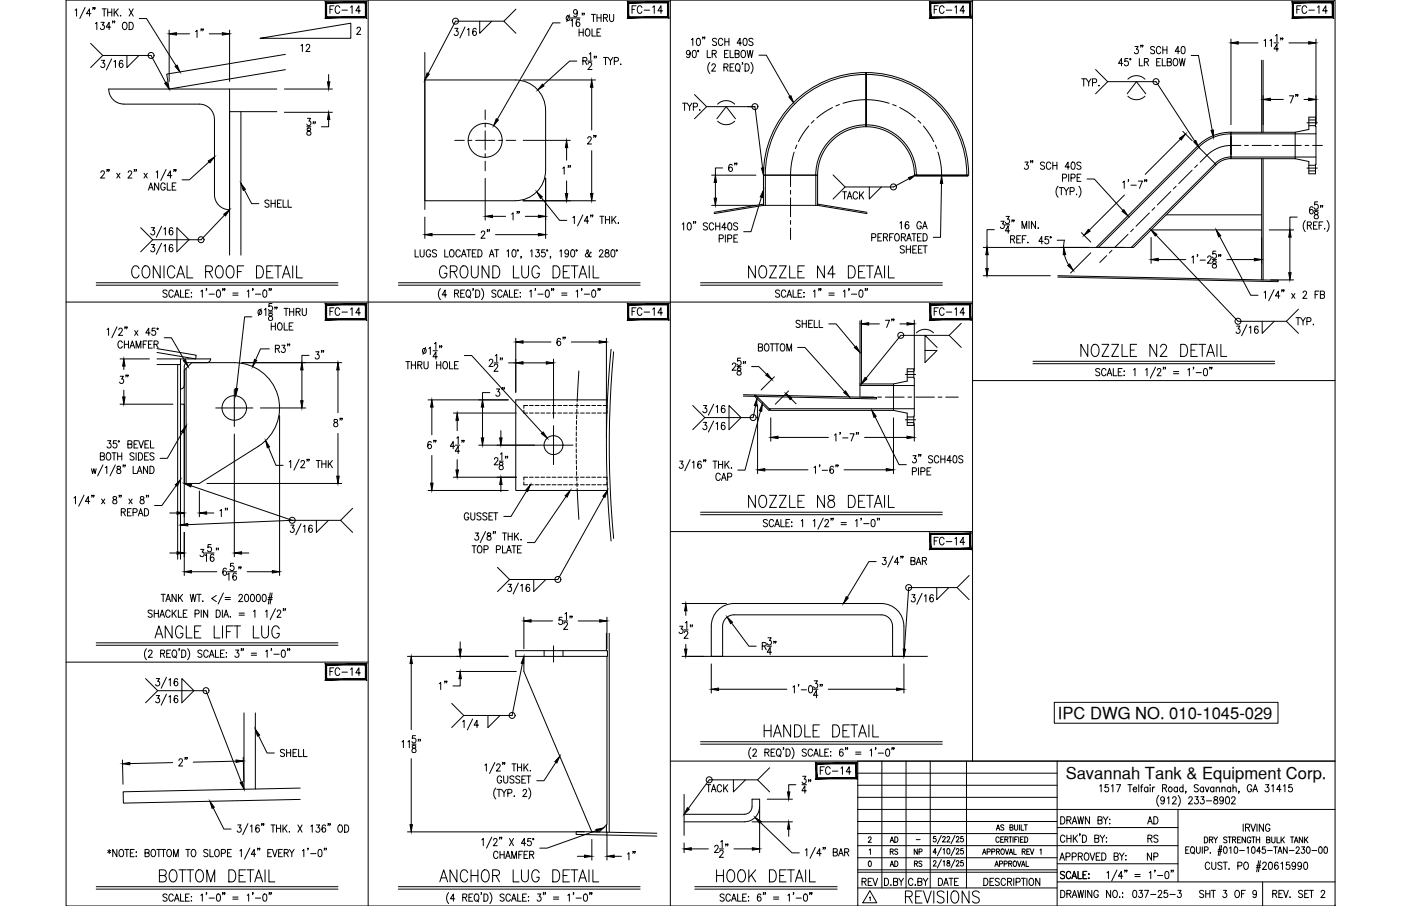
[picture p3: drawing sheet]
<svg xmlns="http://www.w3.org/2000/svg" width="432mm" height="279mm" viewBox="0 0 432 279" stroke-linecap="round" stroke-linejoin="round" font-family="sans-serif">
<defs><g id="words">
<g font-size="7.5">
<text x="234.6" y="228.6">HANDLE DETAIL</text>
<text x="278.3" y="279.8">REVISIONS</text>
</g>
<g font-size="7.1">
<text x="39.9" y="86.8">CONICAL ROOF DETAIL</text>
<text x="134.4" y="86.8">GROUND LUG DETAIL</text>
<text x="229.7" y="86.8">NOZZLE N4 DETAIL</text>
<text x="332.3" y="111.1">NOZZLE N2 DETAIL</text>
<text x="229.7" y="157.7">NOZZLE N8 DETAIL</text>
<text x="46.9" y="197.9">ANGLE LIFT LUG</text>
<text x="48.3" y="273">BOTTOM DETAIL</text>
<text x="134.8" y="273">ANCHOR LUG DETAIL</text>
<text x="220.1" y="273">HOOK DETAIL</text>
</g>
<g font-size="6.2">
<text x="272" y="102.3">7&quot;</text>
<text x="251.2" y="245.9" transform="rotate(-90 251.2 245.9)">34&quot;</text>
</g>
<g font-size="5.7">
<text x="59.3" y="12.7">1&quot;</text>
<text x="91.7" y="17.3">12</text>
<text x="401.1" y="33.2" transform="rotate(-90 401.1 33.2)">7&quot;</text>
<text x="98.4" y="43" transform="rotate(-90 98.4 43)">38&quot;</text>
<text x="180.3" y="45.5">2&quot;</text>
<text x="223.7" y="54">6&quot;</text>
<text x="177.1" y="55" transform="rotate(-90 177.1 55)">1&quot;</text>
<text x="161.2" y="69.1" transform="rotate(-90 161.2 69.1)">1&quot;</text>
<text x="152" y="74.8" transform="rotate(-90 152 74.8)">2&quot;</text>
<text x="175.3" y="107.9" transform="rotate(-90 175.3 107.9)">6&quot;</text>
<text x="96.3" y="111.8">3&quot;</text>
<text x="40.6" y="119.6" transform="rotate(-90 40.6 119.6)">3&quot;</text>
<text x="156.6" y="123.5" transform="rotate(-90 156.6 123.5)">3&quot;</text>
<text x="106.5" y="133" transform="rotate(-90 106.5 133)">8&quot;</text>
<text x="135.5" y="139.7" transform="rotate(-90 135.5 139.7)">6&quot;</text>
<text x="287.2" y="169.3">FC-14</text>
<text x="100.9" y="209.5">FC-14</text>
<text x="134.4" y="213.8">1&quot;</text>
<text x="54.3" y="237.4">2&quot;</text>
<text x="217" y="245.5">TACK</text>
<text x="352.8" y="255.4">AD</text>
<text x="264.9" y="274.5">REV</text>
<text x="288.2" y="274.5">DATE</text>
</g>
<g font-size="5.3">
<text x="100.9" y="5.3">FC-14</text>
<text x="194" y="5.3">FC-14</text>
<text x="287.2" y="5.3">FC-14</text>
<text x="398.6" y="5.3">FC-14</text>
<text x="258.9" y="62.4">TACK</text>
<text x="100.9" y="98.4">FC-14</text>
<text x="194" y="98.4">FC-14</text>
<text x="287.2" y="98.4">FC-14</text>
<text x="232.8" y="109.4">BOTTOM</text>
<text x="71.3" y="160.5" transform="rotate(-90 71.3 160.5)">1&quot;</text>
<text x="142.2" y="161.6">GUSSET</text>
<text x="85.4" y="234.6">SHELL</text>
<text x="251.9" y="239.9">FC-14</text>
<text x="352.8" y="261.1">RS</text>
<text x="196.8" y="266.3" transform="rotate(-90 196.8 266.3)">1&quot;</text>
<text x="352.8" y="266.3">NP</text>
<text x="348.2" y="278">037-25-3</text>
<text x="369" y="278">SHT 3 OF 9</text>
</g>
<g font-size="5.1">
<text x="326" y="221.7">IPC DWG NO. 010-1045-029</text>
<text x="328.5" y="240.3">Savannah Tank &amp; Equipment Corp.</text>
</g>
<g font-size="4.9">
<text x="273.4" y="261.1">AD</text>
<text x="273.4" y="268.5">AD</text>
<text x="280.8" y="268.5">RS</text>
</g>
<g font-size="4.4">
<text x="273.4" y="264.6">RS</text>
<text x="280.8" y="264.6">NP</text>
</g>
<text font-size="2.6" x="281.5" y="260">-</text>
</g></defs>
<!-- layer: 0 -->
<g fill="none" stroke="#000" stroke-width=".31">
<path d="M20.4 0h391.1v279.4h-391.1zM113.5 0v279.4M206.6 0v279.4M299.7 0v234.7M20.4 93.2h279.3M299.7 117.4h111.8M206.6 163.9h93.1M20.4 204.2h93.1M206.6 234.7h204.9M264.4 234.7v44.7M264.4 238.4h61.4M271.8 234.7v39.1"/>
<path d="M279.3 234.7v39.1M286.7 234.7v39.1M297.9 234.7v39.1M325.8 234.7v44.7M264.4 249.6h147.1M264.4 257.1h61.4M264.4 253.3h61.4M264.4 245.9h61.4M264.4 242.2h61.4M325.8 255.2h37.3M363.1 249.6v22.4M264.4 268.2h61.4"/>
<path d="M264.4 273.8h61.4M264.4 269h61.4M264.4 260.8h98.7M264.4 264.5h61.4M325.8 272h85.7M325.8 266.4h37.3"/>
</g>
<!-- layer: DIM -->
<g fill="#000" stroke="#000" stroke-width=".31">
<path d="M52.1 10.4l2.3-.3v.7zM68.5 10.1l2.3 .3-2.3 .4zM379.4 13.2l2.2-.4v.8zM403.4 12.8l2.2 .4-2.2 .4zM50.8 25.7l.6-.4 .7 2.2zM54 20.5l.6-.4 .9 2.1zM100.9 25.2h.8l-.4 2.3zM101.3 34.6l.4 2.3h-.8zM131.6 22.5l.7 .4-1.4 1.8zM153 36.6l.6 .4-1.4 1.7zM167.2 26l.5 .5-1.9 1.2zM182.4 24.7l.4 2.2h-.8z"/>
<path d="M243.1 29.9l.7-.4 .8 2.2zM389.3 30.7l2.2-.4v.7zM403.4 30.3l2.2 .4-2.2 .3zM64.2 49.6l1.9-1.2-1.4 1.8zM74.3 56.6l1.3 1.8-.6 .3zM174.6 43.3l.4 2.2h-.8zM174.2 59.7h.8l-.4 2.2zM182 59.7h.8l-.4 2.2zM220.5 54l.4 2.3h-.8zM234.7 51.9l.7-.1-.1 2.2zM290.2 54.3l.4 2.3-.8-.1zM363.5 42.7l1.9-1.4-1.3 1.9z"/>
<path d="M367.9 43.7l.7-.4 .9 2.1zM373.3 40.2l.7-.1v2.3zM69 66.1l1.8-1.4-1.3 1.9zM130.9 72.4l2.3-.4v.7zM149.5 66.7l2.3-.3v.7zM165.9 72l2.3 .4-2.3 .3zM165.9 66.4l2.3 .3-2.3 .4zM165.5 59.2l1.6 1.5-.5 .5zM220.1 61.1h.8l-.4 2.2zM235.3 58.7l-.3 2.2-.7-.2zM304.2 76.3l.4 2.2h-.8zM327.8 76.3l.6 2.2-.7 .1z"/>
<path d="M335.4 70.7l.6 .6-1.9 1.3zM345.8 65.2l.6-.6 1.2 1.9zM354.8 70.9l1.8 1.4-.6 .5zM354.8 80.1l2.2-.4v.7zM374.9 70.9l1.3 1.8-.6 .3zM386.6 79.7l2.3 .4-2.3 .3zM397.6 70.9l.3 2.2h-.7zM265.5 99.9l2.2-.4v.7zM279.5 99.5l2.3 .4-2.3 .3zM303.8 82.8h.8l-.4 2.2zM329.1 81.9l.6-.5 1.1 2zM397.2 84.1h.7l-.3 2.2z"/>
<path d="M38.2 110.7l.3 2.2h-.7zM56.5 111.3l.7-.4 .8 2.1zM72.5 119.8l.8 .1-.7 2.1zM78.4 110.8l.7 .3-1.2 1.9zM93 111.8l.4 2.3h-.7zM104.2 111.8l.3 2.3h-.7zM159 111.9l2.2-.4v.8zM159 105.5l2.2-.4v.7zM168.4 111.5l2.2 .4-2.2 .4zM184.7 105.1l2.2 .4-2.2 .3zM236.5 115.2l1.3 1.8-1.8-1.3zM263.3 107.2l.6-.5 1.1 2z"/>
<path d="M266.6 116.4l.6 .5-1.7 1.5zM37.8 122.4h.7l-.3 2.3zM57.4 131.3l-.8 2.2-.7-.4zM81.9 135.9l1.2 1.9-.7 .3zM92.7 123.6h.7l-.4 2.2zM133.1 123.3l.4 2.2h-.8zM140.9 127.4l.4 2.2h-.8zM148.3 135h.8l-.4 2.3zM148.7 123.3l.4 2.2h-.8zM154 135h.7l-.3 2.3zM166.9 133.7l.5-.5 1.3 1.9zM233.3 122.9l-.1 2.3-.7-.2z"/>
<path d="M235 124.6l-.2 2.3-.8-.2zM237.6 134.9l2.2-.4v.8zM242.2 121.4l1.9 1.3-.6 .5zM260.1 121.1l.5-.5 1.2 1.9zM268.7 126.6l1.3 1.8-.6 .3zM279.5 134.5l2.3 .4-2.3 .4zM54 149.5l1.6-1.6-1 2.1zM54.5 157.8l2.3 .4-2.3 .4zM56.8 149.1l2.2 .4-.2 .7zM61.4 158.2l2.3-.4v.8zM103.8 146.9h.7l-.3 2.2zM132.7 149h.8l-.4 2.3z"/>
<path d="M140.5 144.9h.8l-.4 2.3zM154.4 147.2l.3 2.2h-.7zM163.5 149.5l-.9 2.1-.6-.4zM175.7 151.3l-.9 2-.6-.4zM187.2 151.3l-.7 2.1-.7-.4zM233.5 144.9l2.2-.4v.7zM273.2 144.5l2.2 .4-2.2 .3zM54.5 170.2l2.3 .3-2.3 .4zM55.6 161.9l2.2-.5 .1 .8zM56.8 176.3l2.2-.3v.7zM72.2 170.5l2.2-.3v.7zM83.9 176l2.3 .3-2.3 .4z"/>
<path d="M161.5 191.5l2.2-.4v.8zM184.8 191.1l2.3 .4-2.3 .4zM211.4 186.1l.3 2.3h-.7zM224.1 190.3l1.7 1.6-.6 .4zM260.8 184l.7 .4-1.5 1.7zM126.7 202.4l.4 2.2h-.7zM141.5 200.2h.7l-.4 2.2zM141.8 207.1l.4 2.2h-.7zM161.5 202.4l-.1 2.3-.7-.2zM211 200.2h.7l-.3 2.2zM219.2 212.6l2.3-.4v.7zM276.4 212.2l2.2 .4-2.2 .3z"/>
<path d="M278.4 200.2h.7l-.5 2.2zM37.8 235.5l2.2-.4v.8zM72.7 234.4l2.3 .3-2.2 .4zM78.7 224.9l1.3 1.8-.6 .3zM172.5 233.2l-.9 2.1-.6-.4zM64.7 247.1l1.3 1.8-.6 .4zM74 241.4l.7-.3 .5 2.2zM126.4 254.3h.7l-.4 2.2zM183.7 255.8l2.2-.4-2 1.1zM211.9 249.1l.5 .4-1.6 1.6zM232.7 252.1l1.9 1.3-.5 .5zM243.1 253.4l.3 2.3h-.7z"/>
<path d="M242.7 244.2h.7l-.3 2.3zM180.2 263.7l2.2 .4-2.2 .3zM187.1 264.1l2.2-.4v.7zM210.8 261.8l2.3-.4v.8zM231.9 261.4l2.2 .4-2.2 .4z"/>
</g>
<g fill="none" stroke="#000" stroke-width=".31">
<path d="M23.2 3.2l.4-.5v2.3M26.2 2.3l-1.6 3.4M27.9 13.4l3.8 3.7M28 4.2h-1.3l.9-1.5v2.3M28.8 2.4h-.2h.2l-.2 .5M29.3 2.4h-.2h.2l-.2 .5M29.4 7.3l.4-.4v2.2M31.1 6.9h1l-.5 .8a.68 .68 0 0 1 .5 1.1 .68 .68 0 0 1-1.2-.1M31.2 18.6h1l-.5 .9a.68 .68 0 0 1 .5 1 .68 .68 0 0 1-1.1-.1M31.5 2.7h1.2M32.1 2.7v2.3M33.2 2.7v2.3"/>
<path d="M33.2 3.8h1.3M34.1 8.4h-1.4l.9-1.5v2.2M34.4 18.2l-1.6 3.4M34.5 2.7v2.3M34.8 6.6h-.2h.2l-.2 .5M35.1 19l.5-.4v2.2M35.2 2.7v2.3M35.4 6.6h-.2h.2l-.2 .5M35.6 3.7l.8 1.3M36.4 2.7l-1.2 1.5M37.2 4.7v.3zM37.8 18.9l-.5-.3a1.27 1.27 0 0 0 .1 2.2 .64 .64 0 0 0 .6-.6 .64 .64 0 0 0-.6-.6 .64 .64 0 0 0-.7 .5"/>
<path d="M38.1 7l.1-.1a1.14 1.14 0 0 1 1 1.1 1.14 1.14 0 0 1-1 1.1 1.46 1.46 0 0 1-.1-2.1zM39.1 17.1v3.7l3.7-3.7M39.8 6.9a1.13 1.13 0 0 1 1.3 1.1 1.13 1.13 0 0 1-1.3 1.1zM39.8 2.7l1.3 2.3M41.1 2.7l-1.3 2.3M42.9 5.7h2.2l9.2 14.6M52.1 9.3v15.8M54.4 10.4h4M64.5 10.4h4M70.8 9.3v15.8M80.2 11.8l27.9-4.6v4.6zM110 8.9l.4-.5h.3l.4 .4-.3 .7-.9 1.1h1.3"/>
<path d="M140.2 8.7h1l-.6 .9a.68 .68 0 0 1 .6 1 .68 .68 0 0 1-1.2-.1M143.3 8.3l-1.6 3.4M144.1 9.2l.4-.5v2.3M146.8 9.1l-.6-.4a1.28 1.28 0 0 0 .1 2.3 .65 .65 0 0 0 .5-1 .65 .65 0 0 0-1-.1l-.1 .3M147.8 6.5v3.8l3.8-3.8M155.3 6.5h-14.9l-8.4 16.2M159 2.8l-3.7 3.7 3.7 3.8M172.6 7h-2.2l-17.1 29.8M175.5 4.6l-.8 2.1M175.9 6.4l.5-.5v2.3M175.9 5.5h2.9M177.8 18.8h-2.2l-8.2 7.4"/>
<path d="M177.9 3.7a.65 .65 0 0 1-1 .5 .65 .65 0 0 1 .1-1.2l.3-.1a1.23 1.23 0 0 1 .7 1.2 1.23 1.23 0 0 1-.8 1.1l-.4-.3M178.5 8.9v2.2M178.5 10h1.2M178.6 6.2l-.5-.3a1.29 1.29 0 0 0 .1 2.3 .66 .66 0 0 0 .5-1 .66 .66 0 0 0-1-.1l-.1 .3M179.6 4.1h-.2h.2l-.2 .6M179.6 18.8l1.1-.1 .2-.3-.2-.6-1.1-.1v2.3M179.7 8.9v2.2M180.1 4.1h-.2h.2l-.2 .6M180.3 18.8l.6 1.2M180.7 9l.2-.1a1.13 1.13 0 0 1 1 1.1 1.13 1.13 0 0 1-1 1.1 1.43 1.43 0 0 1-.2-2.1zM181.2 18.8h1.3M181.3 19.7l.3-.5h.4l.4 .4-.3 .8-.9 1h1.3"/>
<path d="M181.6 16.7l.5-.5v2.3M182.3 4.4h1.2M182.5 8.9v2.2h1M182.9 4.4v2.3M183.3 17.4h-.2h.2l-.2 .5M183.8 17.4h-.2h.2l-.2 .5M184 4.4v2.3M184 5.5h1.3M184 10h.7M185.2 8.9h-1.2v2.2h1.2M185.3 4.4v2.3M186 5.5l1.1-.1 .1-.3-.1-.5-1.1-.2v2.3"/>
<path d="M186 17.7h1.2M186.6 5.5l.6 1.2M186.6 17.7v2.3M187.4 17.7l.8 1.1v1.2M187.9 4.4v1.6l.5 .7 .7-.3v-2M188.9 17.7l-.7 1.1M189.3 18.9l1.1-.1 .2-.3-.2-.7-1.1-.1v2.3M191.3 19.7v.3zM212.7 16.3a.6 .6 0 0 1-.8 .5 .6 .6 0 0 1-.2-1 .6 .6 0 0 1 .9 .1l.1 .4a1.07 1.07 0 0 1-.7 1.5l-.4-.4M213.1 12.2l.4-.4v2.2M213.6 15.6l.5-.1a1.42 1.42 0 0 1 0 2.3h-.2a1.62 1.62 0 0 1-.3-2.2zM214.9 11.9l.4-.1a1.42 1.42 0 0 1 0 2.2h-.1a1.56 1.56 0 0 1-.3-2.1z"/>
<path d="M215 15.6h.3v.3h-.3zM216.7 11.5h-.2h.2l-.2 .5M217.2 11.5h-.1h.1l-.1 .5M218 15.5v2.3h1.1M218.8 19.3a2.57 2.57 0 0 0 0 3.4M219.5 16.6l1.1-.1 .1-.8-1.2-.2v2.3M220.1 16.6l.7 1.2M220.9 12.1l-.5-.3-.8 .3 .2 .6 .9 .4 .2 .3v.3l-.5 .3-.8-.3M222.8 12.3a.7 .7 0 0 0-.9-.5 .7 .7 0 0 0-.5 .9v.5a.7 .7 0 0 0 .5 .8 .7 .7 0 0 0 .9-.5M223.3 16.6h.7M223.4 11.8v2.2M223.4 12.9h1.3"/>
<path d="M224.5 15.5h-1.2v2.3h1.2M224.7 11.8v2.2M225 15.5v2.3h1.1M226.2 19.7h-1.2v2.2h1.2M226.6 16.6l1-.1 .2-.3-.2-.6-1-.1v2.3l1.1-.3 .1-.5-.4-.4M227 19.8l.2-.1a1.14 1.14 0 0 1 .9 1.1 1.14 1.14 0 0 1-.9 1.1 1.46 1.46 0 0 1-.2-2.1zM228.6 13.3h-1.4l.9-1.5v2.2M228.7 15.6l.2-.1a1.13 1.13 0 0 1 .9 1.1 1.13 1.13 0 0 1-.9 1.2 1.41 1.41 0 0 1-.2-2.2zM228.9 19.4h-.2h.2l-.2 .5M229.3 11.9l.4-.1a1.38 1.38 0 0 1 0 2.2h-.1a1.56 1.56 0 0 1-.3-2.1zM229.6 19.7a1.13 1.13 0 0 1 1.3 1.1 1.13 1.13 0 0 1-1.3 1.1zM230.3 15.5l.4 2.3 .5-2.3 .4 2.3 .5-2.3"/>
<path d="M231.4 19.3a2.57 2.57 0 0 1 0 3.4M232.1 12.1l-.5-.3-.8 .3 .2 .6 1 .5-.1 .7-.6 .1-.5-.3M233.9 17h2.3l7.3 12.7M346.1 19.5h-1.4l1-1.4v2.2M347.6 18.1h-.9l-.1 .9a.7 .7 0 0 1 1.1 .1 .7 .7 0 0 1-.2 1 .7 .7 0 0 1-1-.2M348.2 18.1h.3v.3h-.3zM349.8 14.3h1l-.6 .9a.68 .68 0 0 1 .6 1 .68 .68 0 0 1-1.2 0M351.2 18.1v2.2h1.1M351.7 14h-.2h.2l-.2 .5M352.3 14h-.2h.2l-.2 .5M352.7 19.1l1.1-.1 .2-.3-.2-.5-1.1-.1v2.2M353.3 19.1l.7 1.2"/>
<path d="M355.9 14.6l-.5-.3-.8 .3 .2 .6 1 .5 .1 .6-.5 .3-.8-.3M356.5 19.1h.7M357.7 18.1h-1.2v2.2h1.2M357.8 14.9a.7 .7 0 0 0-.9-.6 .7 .7 0 0 0-.5 .9v.5a.7 .7 0 0 0 .5 .9 .7 .7 0 0 0 .9-.6M358.2 18.1v2.2h1.1M358.4 14.3v2.3M358.4 15.4h1.3M359.7 14.3v2.3M359.7 19.1l1.1-.1 .1-.7-1.2-.2v2.2l1.2-.2 .1-.6-.4-.4M361.9 18.2l.2-.1a1.14 1.14 0 0 1 .9 1.1 1.14 1.14 0 0 1-.9 1.1 1.46 1.46 0 0 1-.2-2.1zM363.5 18.1l.4 2.2 .5-2.2 .4 2.2 .5-2.2M363.6 15.8h-1.4l.9-1.5v2.3"/>
<path d="M364.3 14.4l.4-.1a1.4 1.4 0 0 1 0 2.3h-.1a1.59 1.59 0 0 1-.3-2.2zM367.1 17.1h2.3l4.2 23.1M379.4 12.1v26.4M381.6 13.2h6.1M389.6 12.5l.4-.4v2.3M391.4 12.5l.5-.4v2.3M392.7 13.2h1.3M393.1 11l.5-.4v2.2M394 15.1h-1.3l.9-1.5v2.2M394.8 11.8h-.1h.1l-.1 .5M395.4 11.8h-.2h.2l-.2 .5M397.3 13.2h6.1"/>
<path d="M405.6 12.1v26.2M27.9 20.8l3.8-3.7h14.9l4.5 8.4M87.7 27.5h14.7M87.7 34.6h14.7M101.3 36.9v2.2h-2.2M101.3 23v2.2M161.2 24.7h22.3M182.4 26.9v13.2M210.4 31.8h1.2M211 31.8v2.3M211.8 31.8l.7 1.1v1.2M213.3 31.8l-.8 1.1"/>
<path d="M213.7 33l1.1-.1 .1-.9-1.2-.2v2.3M214.1 29.2l3.7 3.7M215.7 33.8v.3zM217.8 32.9l-3.7 3.7M217.8 32.9h14.9M219.4 20.2l.4-.5 .5 .1 .2 .3-.3 .7-.9 1.1h1.3M221 36.6l2.8-3.7 2.9 3.7M221.2 37.4a3.7 3.7 0 0 0 5.2 0M221.2 32.1a3.7 3.7 0 0 1 5.2 0M223.1 20.7l1.1-.1 .1-.7-1.2-.2v2.2M223.8 20.7l.6 1.2M225 20.7h.7"/>
<path d="M227.5 21.5l.5 .6M230.4 32.9h2.3l2.3 18.9M333.4 24.3h1.2M334 24.3v2.2M334.8 24.3l.7 1.1v1.1M336.3 24.3l-.8 1.1M336.7 25.5l1.1-.1 .1-.9-1.2-.2v2.2M337.7 21.5l3.7 3.7M338.7 26.3v.2zM341.4 25.2h14.9l11.9 18.3M341.4 25.2l-3.7 3.7M347.4 28.9l2.9-3.7 2.8 3.7"/>
<path d="M347.6 24.4a3.7 3.7 0 0 1 5.3 0M347.6 29.7a3.7 3.7 0 0 0 5.3 0M389.3 29.5v9M391.5 30.7h4M401.9 30.7h1.5M31.1 53.2l.4-.5 .5 .1 .2 .3-.3 .7-.9 1.1h1.3M33.1 52.4h-.2h.2l-.2 .5M33.6 52.4h-.2h.2l-.2 .5M36 53.4l1 1.5M37 53.4l-1 1.5M39.5 53.2l.4-.5h.3l.4 .4-.3 .7-.9 1.1h1.3M41.5 52.4h-.2h.2l-.2 .5"/>
<path d="M42 52.4h-.1h.1l-.1 .5M44.4 53.4l1 1.5M45.4 53.4l-1 1.5M45.8 58.6l.7-2.2 .7 2.2M46 57.9h.9M48.1 53.1l.5-.4v2.2M48.9 56.4v2.2l-1.3-2.2v2.2M50.9 56.9a.7 .7 0 0 0-.8-.5 .7 .7 0 0 0-.5 .9v.5a.7 .7 0 0 0 .6 .8 .7 .7 0 0 0 .7-.8h-.4M51.2 52.3l-1.6 3.4M51.5 56.4v2.2h1.1M53 54.2h-1.4l.9-1.5v2.2M53.1 57.5h.7"/>
<path d="M53.7 52.4h-.2h.2l-.2 .5M54.3 52.4h-.2h.2l-.2 .5M54.3 56.4h-1.2v2.2h1.2M64.5 49.9l-6.1 5.6h-2.3M75.3 58.5l2.3 4.3h2.2M149.5 55v12.9M161.3 43.3h14.5M168.2 54.9v18.6M174.6 45.5v3.9M174.6 55.8v3.9M182.4 46.5v13.2M219.3 54h13.7"/>
<path d="M220.5 56.3v4.8M222.7 51.8h-2.2v2.2M256.8 53.9l3.7 3.8M267.9 57.7v3.7l3.8-3.7M275.4 57.7h-14.9l-3.7 3.7M290.2 56.6l-.3 16.6h-2.3M315.9 50h1l-.6 .8a.68 .68 0 0 1 .6 1.1 .68 .68 0 0 1-1.2-.1M317.8 49.7h-.2h.2l-.2 .5M318.3 49.7h-.1h.1l-.1 .5M321.9 50.3l-.4-.3-.8 .3 .2 .5 1 .6v.5l-.4 .3-.8-.3M323.9 50.5a.7 .7 0 0 0-.9-.5 .7 .7 0 0 0-.5 .8v.6a.7 .7 0 0 0 .5 .8 .7 .7 0 0 0 .9-.5M324.5 50v2.2"/>
<path d="M324.5 51.1h1.3M325.8 50v2.2M326.1 57.4a2.58 2.58 0 0 0 0 3.4M326.5 57.8h1.2M327.1 57.8v2.3M327.5 54.9l1-.1 .2-.4-.2-.6-1-.1v2.2M327.9 57.8l.7 1.1v1.2M329.4 53.7v2.2M329.4 57.8l-.8 1.1M329.6 51.5h-1.3l.9-1.5v2.2M329.8 59l1.1-.1 .2-.3-.2-.6-1.1-.2v2.3M330.1 54.9l1.1-.1 .2-.4-.2-.6-1.1-.1v2.2"/>
<path d="M330.4 50.1l.4-.1a1.41 1.41 0 0 1 0 2.2h-.2a1.6 1.6 0 0 1-.2-2.1zM331.8 59.9v.2zM332 54.8h.7M332.5 57.4a2.58 2.58 0 0 1 0 3.4M333.2 50.3l-.5-.3-.8 .3 .2 .5 1 .6 .1 .5-.5 .3-.8-.3M333.2 53.7h-1.2v2.2h1.2M335 55.2h2.3l8.8 9.7M346.1 56.3l.4-.5v2.3M347.9 55.5h-.2h.2l-.2 .5M348.6 57.1h1.6M350.8 55.8h1.3l-.9 2.3M352.9 55.5h-.2h.2l-.2 .5"/>
<path d="M353.5 55.5h-.2h.2l-.2 .5M363.8 42.9l-10.8 10.9M364.6 40.5l2.9 2.9M43.3 70.2l3.8 3.7-3.8 3.8M46.6 70.2h1l-.5 .9a.68 .68 0 0 1 .5 1 .68 .68 0 0 1-1.2-.1M46.6 75.4h1l-.5 .9a.68 .68 0 0 1 .5 1 .68 .68 0 0 1-1.2-.1M49.8 69.8l-1.6 3.4M49.8 75l-1.6 3.4M50.5 70.6l.5-.4v2.3M50.5 75.8l.5-.4v2.3M53.2 70.5l-.5-.3a1.3 1.3 0 0 0 .1 2.3 .66 .66 0 0 0 .5-1 .66 .66 0 0 0-1.1-.1v.3M53.2 75.7l-.5-.3a1.3 1.3 0 0 0 .1 2.3 .65 .65 0 0 0 .5-1 .65 .65 0 0 0-1.1-.1v.3"/>
<path d="M54.5 70.2l3.8 3.7-3.8 3.8zM69.2 66.3l-7.2 7.6h-14.9M82.9 62l-.4-.3-.9 .3 .2 .5 .9 .4 .2 .7a.74 .74 0 0 1-1.3 0M83.5 61.7v2.2M83.5 62.7h1.3M84.8 61.7v2.2M85.5 62.7h.8M86.7 61.7h-1.2v2.2h1.2M87.2 61.7v2.2h1.1M88.8 61.7v2.2h1.1M127.9 77v2.2h1.1M129.5 77v1.6a.62 .62 0 0 0 .6 .7 .62 .62 0 0 0 .6-.7v-1.6"/>
<path d="M130.9 66.9v6.6M132.7 77.6a.7 .7 0 0 0-.8-.6 .7 .7 0 0 0-.5 .9v.5a.7 .7 0 0 0 .6 .9 .7 .7 0 0 0 .7-.9h-.4M133.2 72.4h13.2M134.5 77.3l-.4-.3-.8 .3 .1 .5 1.1 .8v.3l-.4 .3-.8-.3M137.1 77v2.2h1.1M138.9 77.1l.2-.1a1.13 1.13 0 0 1 .9 1.1 1.13 1.13 0 0 1-.9 1.1 1.41 1.41 0 0 1-.2-2.1zM141.9 77.6a.7 .7 0 0 0-.9-.6 .7 .7 0 0 0-.5 .9v.5a.7 .7 0 0 0 .5 .8 .7 .7 0 0 0 .9-.5M142.2 79.2l.7-2.2 .8 2.2M142.5 78.5h.9M143.8 77h1.3M144.5 77v2.2M145.6 78.1h.7"/>
<path d="M146.7 77h-1.1v2.2M147.3 77a1.12 1.12 0 0 1 1.3 1.1 1.12 1.12 0 0 1-1.3 1.1zM150.8 79.2l.7-2.2 .8 2.2M151.1 78.5h.9M151.8 66.7h4M152.4 77h1.3M152.7 72.4h13.2M153.1 77v2.2M156.3 77.4l.4-.4v2.2M158.1 77.1l.4-.1a1.38 1.38 0 0 1 0 2.2h-.2a1.56 1.56 0 0 1-.2-2.1zM159.5 77.1h.2v.3h-.2zM161.2 61.9h22.3"/>
<path d="M161.9 66.7h4M163.5 77.4l.4-.4v2.2M165.2 77h1l-.5 .9a.68 .68 0 0 1 .5 1 .68 .68 0 0 1-1.2-.1M166.8 60.9l5.7 7.1h2.2M167.9 77h-.9l-.1 1a.7 .7 0 0 1 1 0 .7 .7 0 0 1-.1 1 .7 .7 0 0 1-1-.2M168.5 77.1h.3v.3h-.3zM172.5 77.4l.5-.4v2.2M175.2 77.8a.64 .64 0 0 1-1 .4 .64 .64 0 0 1 .1-1.1l.3-.1a1.21 1.21 0 0 1 .7 1.2 1.21 1.21 0 0 1-.8 1l-.3-.3M176.1 77.1l.5-.1a1.38 1.38 0 0 1 0 2.2h-.2a1.56 1.56 0 0 1-.3-2.1zM176.6 67.1l.4-.4v2.2M177.6 77.1h.2v.3h-.2zM179.6 66.3l-1.6 3.4"/>
<path d="M181.4 68.2h-1.3l.9-1.5v2.2M182.2 66.4h-.2h.2l-.2 .5M182.2 78l-.1-.2-.2 .1-.2 .7-.6 .6-.5-.1-.2-.3 .2-.5 .7-.5 .1-.5-.3-.3-.3 .3 .1 .6 .9 1.2 .3 .1 .1-.2M182.7 66.4h-.2h.2l-.2 .5M184.7 77.6l.4-.6 .6 .1 .1 .3-.3 .8-.8 1h1.2M184.9 66.7h1.2M185.5 66.7v2.2M186.6 66.7v2.2M186.6 67.8h1.3M186.6 77.1v.7a.88 .88 0 0 1 1 .3 .88 .88 0 0 1-.1 1 .72 .72 0 0 1-1.1-.5 .72 .72 0 0 1 1-.7l.2-.6a.66 .66 0 0 0-1-.2zM187.9 66.7v2.2M188.5 77.1l.5-.1a1.42 1.42 0 0 1 0 2.2h-.2a1.62 1.62 0 0 1-.3-2.1z"/>
<path d="M188.6 66.7v2.2M189 67.6l.9 1.3M189.9 66.7l-1.3 1.5M189.9 77.1h.3v.3h-.3zM190.5 68.8h.2zM210.3 69.1l.4-.4v2.2M212.1 68.8l.4-.1a1.38 1.38 0 0 1 0 2.2h-.2a1.56 1.56 0 0 1-.2-2.1zM213.9 68.4h-.2h.2l-.2 .5M214.4 68.4h-.2h.2l-.2 .5M218 69l-.4-.3-.8 .3 .2 .6 .9 .4 .1 .3v.3l-.4 .3-.8-.3M219.3 63.3h13.7M219.9 69.2a.7 .7 0 0 0-.8-.5 .7 .7 0 0 0-.5 .9v.5a.7 .7 0 0 0 .5 .8 .7 .7 0 0 0 .8-.5"/>
<path d="M220.6 68.7v2.2M220.6 69.8h1.2M221.7 73.6l1-.1 .1-.9-1.1-.2v2.3M221.8 68.7v2.2M223.6 72.4v2.3M223.8 70.2h-1.3l.9-1.5v2.2M224.3 73.6l1.1-.1 .1-.9-1.2-.2v2.3M224.6 68.8l.4-.1a1.38 1.38 0 0 1 0 2.2h-.2a1.56 1.56 0 0 1-.2-2.1zM226.2 73.5h.7M227.4 69l-.5-.3-.8 .3 .2 .6 .9 .4 .2 .3v.3l-.5 .3-.8-.3M227.4 72.4h-1.2v2.3h1.2M234.7 60.8l-3.2 10.7h-2.3"/>
<path d="M268.7 73.3l1-.1 .2-.4-.2-.6-1-.1v2.2M270.6 73.2h.7M271.7 72.1h-1.1v2.2h1.1M272.3 73.2l1.1-.2 .1-.7-.4-.2h-.8v2.2M272.9 73.2l.7 1.1M274.2 73.2h.7M275.4 72.1h-1.2v2.2M276.1 72.2a1.05 1.05 0 0 1 1.1 .5 1.05 1.05 0 0 1-.2 1.3l-.4 .3a1.2 1.2 0 0 1-.9-.9 1.2 1.2 0 0 1 .4-1.2zM277.3 68.8l.5-.5v2.3M277.8 73.2l1.1-.2 .2-.3-.2-.5-1.1-.1v2.2M278.4 73.2l.7 1.1M278.7 76.1a.63 .63 0 0 0-.8-.3 .63 .63 0 0 0-.4 .8l1 .5 .2 .6-.4 .3-.8-.3"/>
<path d="M279.3 75.8v2.2M279.3 76.9h1.3M279.4 74.3l.8-2.2 .7 2.2M279.7 73.6h.9M280.1 68.7l-.6-.4a1.29 1.29 0 0 0 .1 2.3 .64 .64 0 0 0 .6-.6 .64 .64 0 0 0-.5-.7 .64 .64 0 0 0-.7 .6M280.6 75.8v2.2M281.1 72.1h1.2M281.3 76.9h.8M281.7 72.1v2.2M282.5 75.8h-1.2v2.2h1.2M282.8 73.2h.7M283.1 76.9h.7"/>
<path d="M284 68.9a.7 .7 0 0 0-.9-.5 .7 .7 0 0 0-.5 .8v.5a.7 .7 0 0 0 .7 .9 .7 .7 0 0 0 .7-.9h-.5M284 72.1h-1.2v2.2h1.2M284.2 75.8h-1.1v2.2h1.1M284.3 70.6l.8-2.3 .7 2.3M284.5 72.1a1.13 1.13 0 0 1 1.3 1.1 1.13 1.13 0 0 1-1.3 1.1zM284.5 75.8h1.3M284.6 69.9h.9M285.1 75.8v2.2M303 76.3h43.3M304.2 78.5v4.3M306.5 70.8h-2.3v5.5M308.5 68.2h1l-.6 .9a.68 .68 0 0 1 .6 1 .68 .68 0 0 1-1.2-.1"/>
<path d="M309.8 69.3h1.4M310.1 66.7h1l-.6 .9a.68 .68 0 0 1 .6 1 .68 .68 0 0 1-1.2-.1M311.2 71.2h-1.4l.9-1.5v2.2M311.5 73.8l1-.2 .2-.7-1.2-.2v2.2M312 67.9h-.2h.2l-.2 .5M312.1 73.8l.6 1.1M312.5 67.9h-.1h.1l-.1 .5M313.4 73.8h.7M314.6 72.7h-1.2v2.2h1.2M315 70.5v-2.3l.7 2.3 .7-2.3v2.3M315.1 73.8h.7M316.3 72.7h-1.2v2.2"/>
<path d="M316.8 74.7v.2zM317.2 68.2v2.3M319.2 68.2v2.3l-1.3-2.3v2.3M320 70.3v.2zM321.5 74.5h-1.3l.9-1.5v2.2M323.1 73h-.9l-.1 .9a.7 .7 0 0 1 1 .1 .7 .7 0 0 1-.1 1 .7 .7 0 0 1-1-.2M323.7 73h.2v.3h-.2zM325.8 74.1h2.3l-.3 2.2M328.1 78.5l1.2 3.1M333.3 71.8l2.9 2.9M336.2 78l-6.3 6.2M346.6 60.2l-10.9 10.8"/>
<path d="M354.8 73.2v8M356.3 72.5l25.3 26.6h14.9M367.3 79.4l.5-.5v2.3M369.1 78.6h-.1h.1l-.1 .5M372.2 79.5l.4-.6 .5 .1 .2 .4-.3 .7-.9 1.1h1.3M374.8 77.4h-1v1a.69 .69 0 0 1 1 0 .69 .69 0 0 1-.1 1.1 .69 .69 0 0 1-1-.3M375.8 78.6h-.2h.2l-.2 .5M375.9 72.9l9.6 18.2h2.2M376.3 78.6h-.2h.2l-.2 .5M388.9 73.2v8M391.2 70.9h7.5M397.6 73.1v11"/>
<path d="M399.8 67h-2.2v3.9M402.3 68a2.57 2.57 0 0 0 0 3.4M402.9 69.5l1.1-.1 .2-.3-.2-.6-1.1-.1v2.3M403.6 69.5l.6 1.2M404.7 64.1l-.6-.3a1.28 1.28 0 0 0 .1 2.2 .65 .65 0 0 0 .6-1 .65 .65 0 0 0-1.1-.1l-.1 .3M404.8 69.5h.8M405 64.9h1.3M405.2 65.3v.7a.89 .89 0 0 1 1 .4 .89 .89 0 0 1-.1 1 .73 .73 0 0 1-1.1-.5 .73 .73 0 0 1 1-.8l.2-.5a.66 .66 0 0 0-1-.3zM406 68.4h-1.2v2.3h1.2M406.1 62.3h-.9l-.1 .9a.7 .7 0 0 1 1.1 0 .7 .7 0 0 1-.1 1.1 .7 .7 0 0 1-1.1-.2M406.5 69.5h.8M407.1 63.4h-.1h.1l-.1 .6"/>
<path d="M407.7 63.4h-.2h.2l-.2 .6M407.7 68.4h-1.2v2.3M408.3 70.4v.3zM409 68a2.57 2.57 0 0 1 0 3.4M29.7 87.9h74.5M29.7 87.2h74.5M51.5 89.7l-.5-.3-.8 .3 .2 .6 1 .5 .1 .6-.5 .3-.8-.3M53.4 90a.7 .7 0 0 0-.9-.6 .7 .7 0 0 0-.5 .9v.5a.7 .7 0 0 0 .5 .9 .7 .7 0 0 0 .9-.6M53.8 91.7l.7-2.3 .7 2.3M54 90.9h.9M55.6 89.4v2.3h1.1M57.2 90.5h.7"/>
<path d="M58.4 89.4h-1.2v2.3h1.2M59 90.2v.2zM59 91.5v.2zM61.9 89.9l.5-.5v2.3M63.7 89.1h-.2h.2l-.2 .5M64.4 90.7h1.7M67 89.5l.4-.1a1.4 1.4 0 0 1 0 2.3h-.2a1.6 1.6 0 0 1-.2-2.2zM68.8 89.1h-.2h.2l-.2 .5M69.3 89.1h-.2h.2l-.2 .5M71.8 90.4h1.6M71.8 91h1.6M76.2 89.9l.4-.5v2.3"/>
<path d="M77.6 97.7h-2.2l-2.5 22.1M78 89.1h-.2h.2l-.2 .5M78.7 90.7h1.6M80.5 95.2l-.8 2.1M81.3 89.5l.4-.1a1.4 1.4 0 0 1 0 2.3h-.2a1.58 1.58 0 0 1-.2-2.2zM81.5 95.5l.4-.4v2.2M82.8 96.2h1.2M82.9 96.7v.6a.82 .82 0 0 1 1 .5 .82 .82 0 0 1-.3 1 .72 .72 0 0 1-.9-.7 .72 .72 0 0 1 1-.7l.2-.5a.66 .66 0 0 0-1-.2zM83.1 89.1h-.2h.2l-.2 .5M83.6 89.1h-.2h.2l-.2 .5M83.6 99.6v2.2M83.8 93.6h-.9l-.1 1a.7 .7 0 0 1 1.1 0 .7 .7 0 0 1-.1 1 .7 .7 0 0 1-1-.2"/>
<path d="M84.8 94.8h-.1h.1l-.1 .5M84.9 99.6v2.2M85.4 94.8h-.2h.2l-.2 .5M85.9 99.7l.2-.1a1.13 1.13 0 0 1 .9 1.1 1.13 1.13 0 0 1-.9 1.1 1.41 1.41 0 0 1-.2-2.1zM87.5 95.1h1.3M87.6 99.6v2.2h1.1M88.2 95.1v2.2M89.3 95.1v2.2M89.3 96.2h1.2M90.3 99.6h-1.2v2.2h1.2M90.5 95.1v2.2M91.3 96.2l1.1-.1 .1-.4-.1-.5-1.1-.1v2.2"/>
<path d="M91.9 96.2l.6 1.1M93.2 95.1v1.6l.5 .6 .6-.3 .1-1.9M122.8 87.9h74.5M122.8 87.2h74.5M135.8 89a2.57 2.57 0 0 0 0 3.4M137.6 90.9h-1.3l.9-1.5v2.3M140.1 90.5l1.1-.1 .2-.3-.2-.6-1.1-.1v2.3M140.7 90.5l.7 1.2M142 90.5h.7M143.2 89.4h-1.2v2.3h1.2M144 89.5l.2-.1a1.14 1.14 0 0 1 .9 1.2 1.14 1.14 0 0 1-.9 1.1 1.43 1.43 0 0 1-.2-2.2zM144.4 91.2l.6 .7"/>
<path d="M145.9 89.1h-.2h.2l-.2 .5M146.6 89.4a1.13 1.13 0 0 1 1.3 1.2 1.13 1.13 0 0 1-1.3 1.1zM148.4 89a2.57 2.57 0 0 1 0 3.4M152.8 89.7l-.4-.3-.8 .3 .2 .6 1 .5v.6l-.4 .3-.8-.3M154.7 90a.7 .7 0 0 0-.8-.6 .7 .7 0 0 0-.5 .9v.5a.7 .7 0 0 0 .5 .9 .7 .7 0 0 0 .8-.6M155.1 91.7l.7-2.3 .8 2.3M155.4 90.9h.9M157 89.4v2.3h1.1M158.6 90.5h.7M159.7 89.4h-1.1v2.3h1.1M160.4 90.2v.2zM160.4 91.5v.2z"/>
<path d="M163.3 89.9l.4-.5v2.3M165.1 89.1h-.2h.2l-.2 .5M165.8 90.7h1.6M168.3 89.5l.5-.1a1.44 1.44 0 0 1 0 2.3h-.2a1.58 1.58 0 0 1-.3-2.2zM170.1 89.1h-.2h.2l-.2 .5M170.7 89.1h-.2h.2l-.2 .5M173.1 90.4h1.7M173.1 91h1.7M177.5 89.9l.5-.5v2.3M179.4 89.1h-.2h.2l-.2 .5M180.1 90.7h1.6M182.6 89.5l.5-.1a1.4 1.4 0 0 1 0 2.3h-.2a1.6 1.6 0 0 1-.3-2.2z"/>
<path d="M184.4 89.1h-.2h.2l-.2 .5M185 89.1h-.2h.2l-.2 .5M215.9 87.9h74.5M215.9 87.2h74.5M240.3 89.7l-.5-.3-.8 .3 .2 .6 1 .5 .1 .6-.5 .3-.8-.3M242.2 90a.71 .71 0 0 0-.9-.6 .71 .71 0 0 0-.5 .9v.5a.71 .71 0 0 0 .5 .9 .71 .71 0 0 0 .9-.6M242.5 91.7l.8-2.3 .7 2.3M242.8 90.9h.9M244.4 89.4v2.3h1.1M246 90.5h.7M246.6 99.1a.63 .63 0 0 0-.8-.3 .63 .63 0 0 0-.4 .7l1 .6 .2 .6-.4 .3-.9-.3M247.2 89.4h-1.2v2.3h1.2"/>
<path d="M247.2 98.8v2.2M247.2 99.8h1.3M247.7 90.3h.2zM247.8 91.5v.2zM248.5 98.8v2.2M249.2 99.8h.8M250.4 98.8h-1.2v2.2h1.2M250.7 89.9l.4-.5v2.3M251 98.8v2.2h1M252.5 98.8v2.2h1.1M252.5 89.1h-.2h.2l-.2 .5M253 89.1h-.1h.1l-.1 .5"/>
<path d="M255.4 99.9h2.3l5.9 7.1M255.5 90.4h1.6M255.5 91h1.6M259.9 89.9l.5-.5v2.3M261.7 89.1h-.2h.2l-.2 .5M262.4 90.7h1.7M265 89.5l.4-.1a1.4 1.4 0 0 1 0 2.3h-.2a1.6 1.6 0 0 1-.2-2.2zM265.5 98.7v10.3M266.8 89.1h-.2h.2l-.2 .5M267.3 89.1h-.2h.2l-.2 .5M267.7 99.9h3.3M277.4 99.9h2.1"/>
<path d="M281.8 98.7v15.6M296.3 99.7l-3.8 3.7M303 85h20.7M357 80.1h8.5M369.9 80.2h1.6M373.7 80.1h1.2M373.8 80.5v.7a.89 .89 0 0 1 1 .4 .89 .89 0 0 1 0 1 .72 .72 0 0 1-1.2-.5 .72 .72 0 0 1 1-.8l.2-.5a.66 .66 0 0 0-1-.3zM378.1 80.1h8.5M389 99.1v3.7l3.7-3.7M389.6 90.2l.4-.4v2.2M391.6 86.3h7.1M392.7 89.3l-1.7 3.5"/>
<path d="M394.5 91.3h-1.4l.9-1.5v2.2M395.2 89.5h-.2h.2l-.2 .5M395.7 89.5h-.1h.1l-.1 .5M398.1 90.5l1 1.5M399.1 90.5l-1 1.5M399.4 98h1.3M400.1 98v2.2M400.2 95.4l-3.7 3.7 3.7 3.7M400.9 98l.7 1v1.2M401.6 90.3l.4-.5 .5 .1 .2 .3-.3 .8-.9 1h1.3M402.3 98l-.7 1M402.8 99.1l1.1-.1 .2-.3-.2-.6-1.1-.1v2.2"/>
<path d="M405.3 90.8h.8M406.5 89.8h-1.2v2.2M407 90.8l1.1-.1 .1-.3-.1-.5-1.1-.1v2.2l1.1-.2 .1-.5-.4-.5M33 101.6l.5-.4v2.2M36.1 100.8l-1.6 3.4M36.6 101.7l.4-.5 .5 .1 .2 .3-.3 .8-.9 1h1.3M37 110.7h9.1M37.7 105.7a.7 .7 0 0 0-.8-.6 .7 .7 0 0 0-.6 .9v.5a.7 .7 0 0 0 .6 .9 .7 .7 0 0 0 .8-.6M38.3 105.1v2.3M38.3 106.2h1.3M38.6 100.9h-.2h.2l-.2 .5M39.2 100.9h-.2h.2l-.2 .5"/>
<path d="M39.6 105.1v2.3M40.1 107.4l.7-2.3 .7 2.3M40.3 106.6h.9M41.5 101.9l1 1.5M42 107.4v-2.3l.7 2.3 .7-2.3v2.3M42.5 101.9l-1 1.5M44.1 106.2h.8M45.3 105.1h-1.2v2.3M45.8 106.2h.7M46.3 102.7h-1.4l.9-1.5v2.2M46.9 105.1h-1.1v2.3h1.1M47.5 106.2l1.1-.1 .1-.8-1.2-.2v2.3"/>
<path d="M47.8 101.2h-.9l-.1 1a.7 .7 0 0 1 1.1 0 .7 .7 0 0 1-.1 1 .7 .7 0 0 1-1-.2M48.1 106.2l.6 1.2M48.4 101.2h.3v.4h-.3zM50.6 104.2h2.2l4 6.9M74.5 111.8h30.8M83 107.6h-2.7l-1.5 3.4M83.6 100.6h1.3M84.9 107.5l1.1-.1 .1-.7-1.2-.2v2.2M85.5 107.5l.6 1.2M86.9 106.5h1l-.6 .8a.69 .69 0 0 1 .6 1.1 .69 .69 0 0 1-1.2-.1M88.8 106.2h-.2h.2l-.2 .5M89.1 100.6h.8"/>
<path d="M89.3 106.2h-.2h.2l-.2 .5M93 114.1v9.5M95.3 109.6h-2.3v2.2M104.2 114.1v13.2M125.1 111.5h1.2M125.7 111.5v2.2M126.8 111.5v2.2M126.8 112.6h1.3M128.1 111.5v2.2M128.8 112.6l1.1-.1 .1-.4-.1-.5-1.1-.1v2.2M129.4 112.6l.6 1.1M130.7 111.5v1.6l.5 .6 .7-.3 .1-1.9"/>
<path d="M131.2 107.1l-.8 2.2M132.2 107.5l.4-.5v2.3M133.5 108.2h1.3M133.9 106l.4-.4v2.2M134.6 112.6h1.2M134.6 111.5v2.2M134.8 110h-1.3l.8-1.5v2.3M135.6 106.7h-.2h.2l-.2 .6M135.8 111.5v2.2M136.2 106.7h-.2h.2l-.2 .6M136.8 111.6l.2-.1a1.14 1.14 0 0 1 1 1.1 1.14 1.14 0 0 1-1 1.1 1.45 1.45 0 0 1-.2-2.1zM138.6 111.5v2.2h1"/>
<path d="M140.1 112.6h.7M141.3 111.5h-1.2v2.2h1.2M143.1 109.6h2.3l21.7 23.9M150.8 111.3l.4-.5h.3l.4 .4-.3 .8-.9 1h1.3M152.3 111.9h1.2M152.3 112.8l.4-.5 .5 .1 .2 .3-.3 .8-.8 1h1.2M152.7 109.7l.4-.4v2.2M154.3 110.5h-.2h.2l-.2 .5M154.9 110.5h-.2h.2l-.2 .5M156.7 111.9h2.3M159 104.3v16.7M161.2 111.9h7.2"/>
<path d="M161.2 105.5h8.6M170.6 110.7v18.2M176.1 105.5h8.6M186.9 104.3v30.7M225.7 112.5l.4-.5 .5 .1 .2 .3-.3 .7-.9 1.1h1.3M227.2 113.1h1.2M227.4 113.5v.7a.82 .82 0 0 1 .9 .4 .82 .82 0 0 1-.3 1.1 .73 .73 0 0 1-.9-.8 .73 .73 0 0 1 1-.6l.2-.6a.66 .66 0 0 0-.9-.2zM228.3 110.4h-.9l-.1 1a.7 .7 0 0 1 1 .1 .7 .7 0 0 1-.1 1 .7 .7 0 0 1-1-.2M229.3 111.6h-.2h.2l-.2 .6M229.8 111.6h-.2h.2l-.2 .6M231.6 113.1h2.3l2.4 2.3M238.7 116.2l-4.1 4.1"/>
<path d="M245.8 107.1h2.3l12.2 13.7M282.5 102.6a3.7 3.7 0 0 1 5.2 0M288.8 107.1l-3.7-3.7v8.4l3.7-3.7h-3.7M292.5 103.4l3.8 3.7M292.5 103.4h-14.9l-10.7 13.3M318.4 111.4h74.5M318.4 112.2h74.5M339 114l-.5-.4-.8 .4 .2 .5 1 .5 .1 .6-.5 .3-.8-.3M340.9 114.2a.7 .7 0 0 0-.9-.5 .7 .7 0 0 0-.5 .8v.5a.7 .7 0 0 0 .5 .9 .7 .7 0 0 0 .9-.5M341.2 115.9l.7-2.3 .8 2.3M341.5 115.1h.9M343.1 113.6v2.3h1.1"/>
<path d="M344.7 114.7h.7M345.8 113.6h-1.1v2.3h1.1M346.5 114.4v.2zM346.5 115.7v.2zM349.4 114.1l.4-.5v2.3M353.1 114.1l.4-.5v2.3M356.2 113.2l-1.7 3.4M356.7 114.2l.4-.6 .5 .1 .2 .4-.3 .7-.9 1.1h1.3M358.7 113.3h-.2h.2l-.2 .6M359.2 113.3h-.1h.1l-.1 .6M361.7 114.6h1.6M361.7 115.3h1.6"/>
<path d="M366.1 114.1l.5-.5v2.3M367.9 113.3h-.2h.2l-.2 .6M368.6 114.9h1.7M371.2 113.7l.4-.1a1.4 1.4 0 0 1 0 2.3h-.1a1.59 1.59 0 0 1-.3-2.2zM373 113.3h-.2h.2l-.2 .6M373.5 113.3h-.2h.2l-.2 .6M381.1 100.6h1l-.5 .8a.67 .67 0 0 1 .5 1.1 .67 .67 0 0 1-1.1-.1M384.3 100.1l-1.6 3.4M385 101l.5-.4v2.2M387.7 100.9l-.5-.3a1.29 1.29 0 0 0 .1 2.2 .65 .65 0 0 0 .5-.9 .65 .65 0 0 0-1.1-.2v.4M404.7 100.1h.2zM33.1 139.7l.2-.1a1.14 1.14 0 0 1 .9 1.2 1.14 1.14 0 0 1-.9 1.1 1.43 1.43 0 0 1-.2-2.2z"/>
<path d="M33.2 135.9h1l-.6 .9a.67 .67 0 0 1 .6 1 .67 .67 0 0 1-1.2-.1M34.5 139.6h1.3M35.2 139.6v2.3M35.9 135.9h-.9l-.1 1a.69 .69 0 0 1 1 0 .69 .69 0 0 1-.1 1 .69 .69 0 0 1-1-.2M36.3 139.6v2.3M36.5 136h.2v.3h-.2zM37 124.7h16.3M37.5 139.6v2.3M38.2 120.3v2.1M39.4 137l1.1-.1 .2-.3-.2-.6-1.1-.1v2.3l1.2-.3 .1-.5-.5-.4M41.3 140l-.4-.4-.9 .4 .2 .5 1 .5 .1 .6-.4 .3-.9-.3M41.3 137h.7"/>
<path d="M42 139.6v2.3M42.5 135.9h-1.2v2.3h1.2M42.7 139.6a1.13 1.13 0 0 1 1.3 1.2 1.13 1.13 0 0 1-1.3 1.1zM42.8 135.9l.7 2.3 .7-2.3M44.7 137h.7M45.8 139.6h-1.2v2.3h1.2M45.8 135.9h-1.1v2.3h1.1M46.4 135.9v2.3h1.1M47.5 140l-.5-.4-.8 .4 .2 .5 1 .5 .1 .6-.5 .3-.8-.3M56.2 133.3l-4.6 8.1h-2.3M72.2 133.9v37.8M80.3 125.8h13.9"/>
<path d="M82.7 138l2.3 5.5h2.3M86.2 128.1v49.4M104.2 133.7v13.2M131.9 123.3h24.7M133.1 125.5v8.6M139.7 127.4h19.4M140.1 137.6h-1.3l.9-1.4v2.2M140.3 137.3h1.4M140.8 135.1l.4-.4v2.2M140.9 129.6v3.2M141.7 139.1h-1.4l.9-1.5v2.3M142.5 135.8h-.2h.2l-.2 .6"/>
<path d="M143 135.8h-.1h.1l-.1 .6M147.6 137.3h17M148.7 125.5v9.5M151 121.1h-2.3v2.2M154.4 132.8v2.2M213.5 125.1l3.7 3.7-3.7 3.7M216.8 130.3h1l-.5 .8a.69 .69 0 0 1 .5 1.1 .69 .69 0 0 1-1.2-.1M216.8 125.1h1l-.5 .8a.68 .68 0 0 1 .5 1.1 .68 .68 0 0 1-1.2-.1M220 129.8l-1.7 3.4M220 124.6l-1.7 3.4M220.7 130.7l.4-.4v2.2M220.7 125.5l.4-.4v2.2"/>
<path d="M223.4 130.6l-.5-.3a1.29 1.29 0 0 0 0 2.2 .64 .64 0 0 0 .7-.6 .64 .64 0 0 0-.6-.7 .64 .64 0 0 0-.7 .6M223.4 125.4l-.5-.3a1.27 1.27 0 0 0 0 2.2 .64 .64 0 0 0 .7-.6 .64 .64 0 0 0-.6-.7 .64 .64 0 0 0-.7 .5M224.7 125.1l3.7 3.7-3.7 3.7zM232.9 125.1l-.8 3.7h-14.9M233.5 124.8v21.3M234.4 126.7l-4.8 18.3h-2.2M237.6 128.9v7.2M239.8 134.9h15.5M243 120.6l-4 4.1M243.8 123l1.6 1.5M257.2 134.2l.4-.4v2.2M259 133.5h-.2h.2l-.2 .5"/>
<path d="M259.7 135h1.6M262 133.8h1.2l-.9 2.2M264.1 133.5h-.2h.2l-.2 .5M264.6 133.5h-.2h.2l-.2 .5M266.5 134.9h13M269.7 128.5l7.4 14.8h2.2M275.4 128.9v17.2M281.8 130.6v5.5M22.8 153.6l.5-.5v2.3M25.9 152.7l-1.6 3.4M27.7 154.6h-1.4l.9-1.5v2.3M28.2 144.5l.4 1.5 .3-1.5 .4 1.5 .4-1.5"/>
<path d="M28.4 152.8h-.2h.2l-.2 .6M29 152.8h-.2h.2l-.2 .6M30.9 140.7l1.1-.1 .2-.3-.2-.6-1.1-.1v2.3l1.2-.2 .1-.6-.5-.4M31.3 153.9l1 1.5M31.7 143.4l-1.6 3.4M32.3 153.9l-1 1.5M32.4 144.2l.5-.4v2.2M34.9 153.2v.7a.89 .89 0 0 1 .9 .4 .89 .89 0 0 1 0 1 .72 .72 0 0 1-1.1-.5 .72 .72 0 0 1 1-.8l.2-.5a.66 .66 0 0 0-1-.3zM35.5 143.4l-1.6 3.4M36.2 143.9v.6a.89 .89 0 0 1 .9 .4 .89 .89 0 0 1 0 1 .72 .72 0 0 1-1.2-.5 .72 .72 0 0 1 1-.7l.2-.6a.64 .64 0 0 0-.9-.2zM36.3 140.7h1.2M36.8 152.8h-.1h.1l-.1 .6"/>
<path d="M37.4 152.8h-.2h.2l-.2 .6M37.4 157.9l1.1-.1 .2-.3-.2-.5-1.1-.1v2.2M38 157.9l.7 1.2M38.1 143.5h-.2h.2l-.2 .5M38.6 143.5h-.2h.2l-.2 .5M39.3 157.9h.7M39.7 153.9l1 1.5M40.4 156.9h-1.1v2.2h1.1M40.7 153.9l-1 1.5M41 158l1.1-.1 .2-.3-.2-.6-1.1-.1v2.2M41 143.8v2.2h1.1M42.3 146l.7-2.2 .8 2.2"/>
<path d="M42.6 145.3h.9M42.6 159.1l.7-2.2 .8 2.2M42.9 158.3h.9M43.3 153.2v.7a.89 .89 0 0 1 1 .4 .89 .89 0 0 1 0 1 .72 .72 0 0 1-1.2-.5 .72 .72 0 0 1 1-.8l.2-.5a.66 .66 0 0 0-1-.3zM44.5 156.9a1.13 1.13 0 0 1 1.3 1.1 1.13 1.13 0 0 1-1.3 1.1zM44.6 140.7h.7M45.3 152.8h-.2h.2l-.2 .6M45.5 143.8v2.2l-1.3-2.2v2.2M45.8 152.8h-.2h.2l-.2 .6M46.2 143.8a1.13 1.13 0 0 1 1.3 1.1 1.13 1.13 0 0 1-1.3 1.1zM52.3 158.2h2.2M54.3 149.7l-4.4 6.2h-2.3"/>
<path d="M56.8 158.2v1.2M58.9 149.8l31.2 10.7M61.4 151.4v8M63.7 158.2h2.2M63.8 149.1h41.5M89.1 142.4l.5-.4v2.3M92.2 141.6l-1.6 3.4M92.8 142.5l.3-.5 .6 .1 .2 .3-.3 .8-.9 1.1h1.2M94.7 141.7h-.1h.1l-.1 .5M95.3 141.7h-.2h.2l-.2 .5M97.5 142h1.2M98.1 142v2.3"/>
<path d="M99.2 142v2.3M99.2 143.1h1.3M100.5 142v2.3M101.2 142v2.3M101.6 143l.8 1.3M102.4 142l-1.2 1.5M108.7 156.7l-3.7 3.8 3.7 3.7M131.9 151.3h24.7M133.1 140.5v8.5M139.7 147.2h19.4M140.9 141.8v3.1M152.4 141.6l.3-.5 .6 .1 .2 .3-.3 .8-.9 1h1.3"/>
<path d="M153.8 142.2h1.3M154 142.7v.6a.82 .82 0 0 1 1 .5 .82 .82 0 0 1-.4 1 .72 .72 0 0 1-.8-.7 .72 .72 0 0 1 .9-.7l.3-.5a.66 .66 0 0 0-1-.2zM154.2 140l.5-.4v2.3M154.4 149.4v2.2M155.9 140.8h-.2h.2l-.2 .5M156.5 140.8h-.2h.2l-.2 .5M162.3 151.4l-4.8 7.9h-2.2M174.5 153.1l-9.7 14.2h-2.3M186.1 153.2l-14.1 25.5h-14.9M209.5 142.2h1l-.5 .8a.69 .69 0 0 1 .5 1.1 .69 .69 0 0 1-1.2-.1M212.7 141.8l-1.6 3.4M213.4 142.6l.4-.4v2.2"/>
<path d="M215.9 158h74.5M215.9 158.7h74.5M216.1 142.5l-.5-.3a1.3 1.3 0 0 0 .1 2.2 .66 .66 0 0 0 .5-.9 .66 .66 0 0 0-1.1-.1l-.1 .3M217 141.9h-.2h.2l-.2 .5M217.6 141.9h-.2h.2l-.2 .5M219.7 142.2h1.3M220.4 142.2v2.2M221.4 142.2v2.2M221.4 143.3h1.3M222 146.5a.7 .7 0 0 0-.8-.6 .7 .7 0 0 0-.6 .9v.5a.7 .7 0 0 0 .6 .9 .7 .7 0 0 0 .8-.6M222.4 148.2l.7-2.3 .7 2.3M222.6 147.4h.9"/>
<path d="M222.7 142.2v2.2M223.4 142.2v2.2M223.9 143.2l.8 1.2M224.3 147.1l1-.1 .2-.3-.2-.7-1-.1v2.3M224.7 142.2l-1.3 1.5M225.4 144.2v.2zM235.7 144.9h13.3M250.9 144.2l.4-.4v2.2M252.7 143.4h-.2h.2l-.2 .6M253.4 145h1.7M253.7 159.8l-1.6 3.4M256.2 159.9h-.1h.1l-.1 .5"/>
<path d="M256.8 159.9h-.2h.2l-.2 .5M256.9 144.1l-.6-.3a1.28 1.28 0 0 0 .1 2.2 .65 .65 0 0 0 .5-1 .65 .65 0 0 0-1-.1l-.1 .3M257.8 143.4h-.2h.2l-.2 .6M258.3 143.4h-.2h.2l-.2 .6M260.2 144.9h13M265.5 159.9h-.2h.2l-.2 .5M270.6 159.9h-.2h.2l-.2 .5M271.1 159.9h-.2h.2l-.2 .5M281.2 145.4l1.1-.1 .2-.3-.2-.6-1.1-.1v2.2M281.4 140.5h1l-.6 .9a.67 .67 0 0 1 .6 1 .67 .67 0 0 1-1.2-.1M283.1 144.3v2.2M283.3 140.2h-.2h.2l-.2 .5"/>
<path d="M283.8 140.2h-.2h.2l-.2 .5M283.8 145.4l1.1-.1 .2-.3-.2-.6-1.1-.1v2.2M285.7 145.3h.7M286.9 144.3h-1.2v2.2h1.2M287.4 140.8l-.4-.3-.7 .1v.7l1 .5 .1 .6-.4 .3-.8-.3M289.3 141.1a.7 .7 0 0 0-.8-.6 .7 .7 0 0 0-.5 .9v.5a.7 .7 0 0 0 .5 .8 .7 .7 0 0 0 .8-.5M290 140.5v2.2M290 141.6h1.2M291.2 140.5v2.2M293.2 142h-1.3l.9-1.5v2.2M293.9 140.6l.5-.1a1.42 1.42 0 0 1 0 2.2h-.2a1.62 1.62 0 0 1-.3-2.1zM296.8 140.8l-.5-.3-.8 .3 .2 .6 1.1 .7v.3l-.5 .3-.8-.3"/>
<path d="M52.3 170.5h2.2M56.8 164.2v13.3M59 176.3h7.8M61.8 169.4h1l-.5 .9a.67 .67 0 0 1 .5 1 .67 .67 0 0 1-1.1-.1M63.2 171.3l.4-.4v2.2M63.2 170.5h2.8M65 167.9h-.9v1a.69 .69 0 0 1 1 0 .69 .69 0 0 1-.1 1 .69 .69 0 0 1-1-.2M65.9 171.2l-.5-.3a1.29 1.29 0 0 0 0 2.2 .65 .65 0 0 0 .6-.9 .65 .65 0 0 0-1.1-.1l-.1 .3M66.8 169.1h-.2h.2l-.2 .5M67.4 169.1h-.2h.2l-.2 .5M69.8 175.5l-.6-.3a1.28 1.28 0 0 0 .1 2.2 .65 .65 0 0 0 .5-.9 .65 .65 0 0 0-1-.1l-.1 .3M70.1 177.1l.5-.4v2.2"/>
<path d="M70.1 176.3h2.8M72 173.7h-.9l-.1 1a.7 .7 0 0 1 1 0 .7 .7 0 0 1-.1 1 .7 .7 0 0 1-1-.2M72.8 177l-.5-.3a1.29 1.29 0 0 0 .1 2.2 .66 .66 0 0 0 .5-.9 .66 .66 0 0 0-1.1-.1v.3M73.7 174.9h-.1h.1l-.1 .5M74.3 174.9h-.2h.2l-.2 .5M74.4 170.5h2.3M76.2 176.3h7.7M89.6 161.9h1l-.5 .9a.67 .67 0 0 1 .5 1.1 .67 .67 0 0 1-1.1-.1M90.1 160.5h14.9M90.1 160.5l-32.3 1.3M92.8 161.5l-1.6 3.4M93.5 162.4l.5-.5v2.3"/>
<path d="M96.2 162.3l-.5-.4a1.29 1.29 0 0 0 .1 2.3 .65 .65 0 0 0 .5-1 .65 .65 0 0 0-1.1-.1l-.1 .3M97.5 160.5v3.7l3.7-3.7M145.5 168.3h1.2M146.1 168.3v2.2M146.5 164.4h1l-.6 .8a.68 .68 0 0 1 .6 1.1 .68 .68 0 0 1-1.2-.1M147.5 168.4l.1-.1a1.13 1.13 0 0 1 1 1.1 1.13 1.13 0 0 1-1 1.1 1.43 1.43 0 0 1-.1-2.1zM149.2 169.5l1.1-.1 .1-.9-1.2-.2v2.2M149.6 163.9l-1.6 3.4M150.3 164.5v.6a.89 .89 0 0 1 .9 .4 .89 .89 0 0 1 0 1 .72 .72 0 0 1-1.2-.5 .72 .72 0 0 1 1-.8l.3-.5a.66 .66 0 0 0-1-.2zM152.2 164h-.2h.2l-.2 .6M152.7 164h-.2h.2l-.2 .6M153 169.5l1.1-.1 .1-.4-.1-.6-1.1-.1v2.2"/>
<path d="M153.3 175l3.8 3.7-3.8 3.7M154.9 168.3v2.2h1.1M154.9 164.4h1.2M155.5 164.4v2.2M156.1 170.5l.8-2.2 .7 2.2M156.4 169.8h.9M156.6 164.4v2.2M156.6 165.4h1.3M157.8 168.3h1.2M157.9 164.4v2.2M158.4 168.3v2.2M158.6 164.4v2.2"/>
<path d="M159 165.3l.9 1.3M159.5 169.4h.7M159.8 179.8l-1.6 3.4M159.9 164.4l-1.3 1.4M160.6 166.4v.2zM160.7 168.3h-1.2v2.2h1.2M164.5 178.7v3.7l3.7-3.7M236.5 160.5l-.4-.3-.8 .3 .1 .6 1 .5 .1 .5a.72 .72 0 0 1-1.2 0M238.4 160.7a.7 .7 0 0 0-.8-.5 .7 .7 0 0 0-.5 .9v.5a.7 .7 0 0 0 .5 .8 .7 .7 0 0 0 .8-.5M238.8 162.5l.7-2.3 .7 2.3M239.1 161.7h.9M240.7 160.2v2.3h1.1"/>
<path d="M242.2 161.3h.8M243.4 160.2h-1.2v2.3h1.2M244 161v.2zM244 162.2v.3zM246.9 160.6l.5-.4v2.3M250.6 160.6l.5-.4v2.3M254.3 160.7l.3-.5 .6 .1 .1 .3-.2 .8-.9 1.1h1.2M259.2 161.2h1.7M259.2 161.8h1.7M263.7 160.6l.4-.4v2.3M266.2 161.5h1.6M268.7 160.3l.5-.1a1.3 1.3 0 0 1-.2 2.3 1.59 1.59 0 0 1-.3-2.2z"/>
<path d="M270 173.2h-2.2l-6.7 11M272.1 171.9h1l-.6 .9a.67 .67 0 0 1 .6 1 .67 .67 0 0 1-1.2-.1M275.3 171.5l-1.7 3.4M277.1 173.4h-1.4l.9-1.5v2.2M277.8 171.6h-.2h.2l-.2 .5M278.3 171.6h-.2h.2l-.2 .5M280.8 173l1.1-.1v-.8l-1.1-.2v2.2l1.1-.2 .1-.5-.4-.4M282.4 174.1l.7-2.2 .7 2.2M282.7 173.4h.9M284.3 173l1.1-.1 .1-.8-1.2-.2v2.2M284.9 173l.7 1.1M298.7 177.5l-3.7 3.7"/>
<path d="M29.7 198.2h74.5M29.7 199h74.5M46.9 188.4l-.4-.3-.9 .3 .2 .6 1 .5 .1 .6-.4 .3-.9-.3M47.5 188.1v2.3M47.5 189.2h1.3M48.8 188.1v2.3M49.3 190.4l.7-2.3 .7 2.3M49.5 189.6h.9M49.7 183.3h1.2M50.3 183.3v2.2M51.1 185.5l.7-2.2 .8 2.2M51.4 184.8h.9"/>
<path d="M52.4 188.7a.7 .7 0 0 0-.8-.6 .7 .7 0 0 0-.5 .9v.5a.7 .7 0 0 0 .5 .9 .7 .7 0 0 0 .8-.6M53.1 188.1v2.3M53.5 189.1l.8 1.3M54.3 183.3v2.2l-1.3-2.2v2.2M54.3 188.1l-1.2 1.5M55 188.1v2.3h1M55 183.3v2.2M55.5 184.3l.8 1.2M56.3 183.3l-1.3 1.5M56.5 189.2h.7M57.7 188.1h-1.2v2.3M58.6 183.3l.5 2.2 .4-2.2 .5 2.2 .4-2.2"/>
<path d="M60.1 189.3l1.1-.1 .1-.9-1.2-.2v2.3M60.7 183.3h1.3M61.3 183.3v2.2M62 188.1v2.3M62.5 185.3v.2zM64 188.1v2.3l-1.3-2.3v2.3M66.6 188.1a1.13 1.13 0 0 1 1.3 1.2 1.13 1.13 0 0 1-1.3 1.1zM66.7 183.6l-1.5 1 1.5 .9M68.5 188.1v2.3M68.9 182.9l-1.7 3.4M69 190.4l.7-2.3 .7 2.3M69.3 189.6h.9"/>
<path d="M69.4 184.3h1.6M69.4 184.9h1.6M73.6 183.8l.4-.5h.4l.3 .4-.2 .8-.9 1h1.2M73.7 189.1h1.6M73.7 189.7h1.6M75.6 183.4l.3-.1a1.31 1.31 0 0 1 .2 2.2h-.2a1.56 1.56 0 0 1-.3-2.1zM77.4 183.4l.5-.1a1.41 1.41 0 0 1 0 2.2h-.2a1.58 1.58 0 0 1-.3-2.1zM78.1 188.6l.5-.5v2.3M79.2 183.4l.3-.1a1.31 1.31 0 0 1 .2 2.2h-.2a1.56 1.56 0 0 1-.3-2.1zM81.1 183.4l.4-.1a1.41 1.41 0 0 1 0 2.2h-.2a1.58 1.58 0 0 1-.2-2.1zM81.8 188.6l.5-.5v2.3M82.6 184.9h1.3"/>
<path d="M82.7 184.3h1.2M83.3 182.9l-.6 3.4M83.9 182.9l-.7 3.4M84.9 187.7l-1.6 3.4M85.4 188.7l.4-.6 .6 .1 .1 .4-.2 .7-.9 1.1h1.2M87.4 187.8h-.2h.2l-.2 .5M88 187.8h-.2h.2l-.2 .5M141.8 198v2.2M156.6 180.2h1l-.5 .8a.69 .69 0 0 1 .5 1.1 .69 .69 0 0 1-1.2-.1M160.5 180.6l.5-.4v2.2M161.5 190.3v9.8M163.2 180.5l-.5-.3a1.3 1.3 0 0 0 .1 2.2 .66 .66 0 0 0 .5-.9 .66 .66 0 0 0-1.1-.1l-.1 .3"/>
<path d="M163.7 191.5h6.6M173.3 190.4h-.9l-.1 .9a.69 .69 0 0 1 1 .1 .69 .69 0 0 1-.1 1 .69 .69 0 0 1-1-.2M173.7 191.5h1.3M173.8 192.4l.4-.5h.3l.4 .4-.3 .7-.9 1.1h1.3M174.1 189.3l.5-.4v2.2M175.8 190.1h-.2h.2l-.2 .5M176.3 190.1h-.1h.1l-.1 .5M178.2 191.5h6.6M187.1 190.3v9.8M209.5 193.1h1l-.6 .9a.69 .69 0 0 1 .6 1 .69 .69 0 0 1-1.2-.1M210.2 186.1h13.7M210.8 194.2h1.3"/>
<path d="M210.9 195.2l.4-.6 .5 .1 .2 .4-.3 .7-.9 1.1h1.3M211.2 192.1l.5-.5v2.3M211.4 188.4v1.4M211.4 198.7v1.5M212.9 192.8h-.2h.2l-.2 .5M213.4 192.8h-.1h.1l-.1 .5M225.5 192.1l5.3 7.2h2.3M234.9 199.2l1.1-.1 .2-.3-.2-.5-1.1-.1v2.2M235.5 199.2l.7 1.2M236.5 199.3h1.3M236.7 196.7h1l-.6 .8a.68 .68 0 0 1 .6 1.1 .68 .68 0 0 1-1.2-.1M238.6 197.8h-.2h.2l-.2 .6"/>
<path d="M239.2 197.8h-.2h.2l-.2 .6M281 183.4h1l-.5 .9a.67 .67 0 0 1 .5 1 .67 .67 0 0 1-1.1-.1M284.2 183l-1.6 3.4M284.9 183.8l.5-.4v2.2M287.6 183.7l-.3-.3a1.26 1.26 0 0 0-.8 1.1 1.26 1.26 0 0 0 .7 1.1 .65 .65 0 0 0 .5-.9 .65 .65 0 0 0-1.1-.1v.3M288.7 181.2v3.7l3.7-3.7M298.7 184.9l-3.7-3.7h-14.9l-1.4 19M44.9 209.3l3.7 3.7-3.7 3.7M45.1 200a2.65 2.65 0 0 0 0 3.5M45.8 201l.3-.5h.4l.4 .4-.3 .8-.9 1h1.3M48.2 214.5h.9l-.5 .8a.68 .68 0 0 1 .6 1.1 .68 .68 0 0 1-1.2-.1M48.2 209.3h.9l-.5 .8a.69 .69 0 0 1 .6 1.1 .69 .69 0 0 1-1.2-.1"/>
<path d="M48.6 213h14.9l10.9 28.3M49.5 201.5l1.1-.1 .2-.3-.2-.5-1.1-.1v2.2M50.1 201.5l.7 1.2M51.3 214.1l-1.6 3.4M51.3 208.9l-1.6 3.4M51.4 201.5h.7M52 214.9l.5-.4v2.2M52 209.7l.5-.4v2.2M52.6 200.5h-1.2v2.2h1.2M53.4 200.6l.2-.1a1.14 1.14 0 0 1 .9 1.1 1.14 1.14 0 0 1-.9 1.1 1.43 1.43 0 0 1-.2-2.1zM53.8 202.3l.6 .6M54.8 214.8l-.6-.3a1.27 1.27 0 0 0 .1 2.2 .64 .64 0 0 0 .6-.6 .64 .64 0 0 0-.5-.6 .64 .64 0 0 0-.7 .5"/>
<path d="M54.8 209.6l-.6-.3a1.29 1.29 0 0 0 .1 2.2 .64 .64 0 0 0 .6-.6 .64 .64 0 0 0-.5-.6 .64 .64 0 0 0-.7 .5M55.3 200.2h-.2h.2l-.2 .5M56 200.5a1.13 1.13 0 0 1 1.3 1.1 1.13 1.13 0 0 1-1.3 1.1zM56 209.3l3.8 3.7-3.8 3.7zM57.8 200a2.58 2.58 0 0 1 0 3.5M62.3 200.8l-.5-.3-.8 .3 .2 .5 1 .6 .1 .5-.5 .3-.8-.3M64.2 201a.7 .7 0 0 0-.9-.5 .7 .7 0 0 0-.5 .8v.6a.7 .7 0 0 0 .5 .8 .7 .7 0 0 0 .9-.5M64.5 202.7l.7-2.2 .8 2.2M64.8 202h.9M66.4 200.5v2.2h1.1M68 201.5h.7M69.1 200.5h-1.1v2.2h1.1"/>
<path d="M69.8 201.2v.2zM69.8 202.5v.2zM72.6 200.5h1l-.6 .8a.69 .69 0 0 1 .6 1.1 .69 .69 0 0 1-1.2-.1M74.5 200.2h-.2h.2l-.2 .5M75 200.2h-.2h.2l-.2 .5M77.4 201.4h1.7M77.4 202.1h1.7M81.9 200.9l.4-.4v2.2M83.7 200.2h-.2h.2l-.2 .5M84.4 201.8h1.6M87 200.6l.4-.1a1.41 1.41 0 0 1 0 2.2h-.2a1.58 1.58 0 0 1-.2-2.1zM88.8 200.2h-.2h.2l-.2 .5"/>
<path d="M89.3 200.2h-.2h.2l-.2 .5M125.6 202.4h31M126.7 204.6v20.4M139.2 216.9l3.7 3.7-3.7 3.8M140.7 207.1h18.4M141.8 209.3v2.2h-2.2M161 204.6l-3.2 16h-14.9M210.2 202.4h6.7M219.2 204.7v9M221.5 212.6h21M237.8 201.1h-1.3l.9-1.4v2.2M244.4 211.9l.4-.4v2.2"/>
<path d="M246.2 211.1h-.2h.2l-.2 .6M246.9 212.7h1.7M249.4 211.6l.5-.1a1.42 1.42 0 0 1 0 2.2h-.2a1.56 1.56 0 0 1-.3-2.1zM250.7 212.6h1.4M251 210h.9l-.5 .8a.69 .69 0 0 1 .6 1.1 .69 .69 0 0 1-1.2-.1M252.1 214.4h-1.4l.9-1.5v2.3M252.9 211.1h-.2h.2l-.2 .6M253.4 211.1h-.1h.1l-.1 .6M255.3 212.6h21.1M278.6 204.7v9M325 216.6h68.9v6.4h-68.9zM37.7 234.4l.2 7.5"/>
<path d="M53.2 235.2l-13.2 .3M72.8 234.7l-13.2 .3M75 233.5l.1 7.5M79.7 226.9l2.6 5.3h2.3M123.9 228.8l.4-.4v2.2M125.7 228.8l.5-.4v2.2M126.7 234v20.3M127 229.5h1.2M127.1 230v.6a.82 .82 0 0 1 1 .5 .82 .82 0 0 1-.3 1 .73 .73 0 0 1-.9-.8 .73 .73 0 0 1 1-.6l.2-.5a.66 .66 0 0 0-1-.2zM128.1 226.9h-1v.9a.69 .69 0 0 1 1 .1 .69 .69 0 0 1-.1 1 .69 .69 0 0 1-1-.2M129.1 228h-.2h.2l-.2 .6M129.6 228h-.2h.2l-.2 .6"/>
<path d="M142.6 222.6l.4-.5v2.3M145.7 221.7l-1.7 3.4M147.5 223.6h-1.4l.9-1.5v2.3M149.5 236l.4-.4v2.2M150.4 220.6v3.8l3.7-3.8M152.5 235.1l-1.6 3.4M153.1 236.1l.3-.5 .6 .1 .2 .3-.3 .7-.9 1.1h1.2M154.6 239.8a.7 .7 0 0 0-.8-.5 .7 .7 0 0 0-.6 .8v.6a.7 .7 0 0 0 .7 .8 .7 .7 0 0 0 .7-.8h-.4M155.1 235.2h-.2h.2l-.2 .6M155.2 239.3v1.6l.6 .6 .6-.3 .1-1.9M155.6 235.2h-.2h.2l-.2 .6M157.8 235.6h1.2"/>
<path d="M158.4 239.6l-.4-.3-.9 .3 .1 .4 1.2 .9v.3l-.4 .3-.9-.3M158.4 235.6v2.2M159.5 235.6v2.2M159.5 236.6h1.3M160.2 239.6l-.4-.3-.8 .3 .1 .5 .9 .5 .2 .3v.3l-.4 .3-.8-.3M160.8 235.6v2.2M161.5 235.6v2.2M161.9 236.5l.9 1.3M162 239.3h-1.2v2.2h1.2M162.3 239.3h1.3M162.8 235.6l-1.3 1.4M162.9 239.3v2.2"/>
<path d="M163.5 237.6v.2zM171.3 235.1l-3.6 5.7h-2.3M215.9 229.5h74.5M215.9 228.7h74.5M231.4 230.6a2.55 2.55 0 0 0 0 3.4M232.1 231.5l.3-.5 .6 .1 .1 .3-.2 .8-.9 1h1.2M235.8 232.1l1-.2 .1-.7-1.1-.2v2.2M236.4 232.1l.6 1.1M237.2 236.8l-3.7 3.7M237.7 232.1h.7M238.8 231h-1.1v2.2h1.1M239.6 231.1l.2-.1a1.13 1.13 0 0 1 1 1.1 1.13 1.13 0 0 1-1 1.1 1.43 1.43 0 0 1-.2-2.1z"/>
<path d="M240.1 232.8l.5 .6M242.3 231a1.13 1.13 0 0 1 1.3 1.1 1.13 1.13 0 0 1-1.3 1.1zM244.1 230.6a2.55 2.55 0 0 1 0 3.4M248.5 231.3l-.4-.3-.9 .3 .1 .4 1.2 .9v.3l-.4 .3-.9-.3M250.4 231.5a.71 .71 0 0 0-.8-.5 .71 .71 0 0 0-.6 .8v.6a.71 .71 0 0 0 .6 .8 .71 .71 0 0 0 .8-.5M250.8 233.2l.7-2.2 .7 2.2M251 232.5h.9M252.7 231v2.2h1.1M254.2 232.1h.7M255.4 231h-1.2v2.2h1.2M255.9 231.8h.2zM255.9 233.1h.2z"/>
<path d="M259.8 231.3l-.5-.3a1.28 1.28 0 0 0 .1 2.2 .65 .65 0 0 0 .5-.9 .65 .65 0 0 0-1.1-.1l-.1 .3M263.7 231.9h1.6M263.7 232.6h1.6M268.1 231.4l.5-.4v2.2M270.7 232.3h1.6M273.2 231.1l.5-.1a1.38 1.38 0 0 1 0 2.2h-.2a1.58 1.58 0 0 1-.3-2.1zM275 230.7h-.2h.2l-.2 .5M275.6 230.7h-.2h.2l-.2 .5M65.7 249.1l3.3 6.6h2.2M73.3 254.4h1l-.6 .8a.69 .69 0 0 1 .6 1.1 .69 .69 0 0 1-1.2-.1M76.4 254l-1.6 3.4M77.2 254.8l.4-.4v2.2"/>
<path d="M79.9 254.7l-.6-.3a1.3 1.3 0 0 0 .1 2.2 .66 .66 0 0 0 .6-.9 .66 .66 0 0 0-1.1-.1l-.1 .3M80.8 254.1h-.2h.2l-.2 .5M81.3 254.1h-.1h.1l-.1 .5M83.5 254.4h1.3M84.1 254.4v2.2M85.2 254.4v2.2M85.2 255.5h1.3M86.5 254.4v2.2M87.2 254.4v2.2M87.7 255.4l.8 1.2M88.5 254.4l-1.3 1.5M89.2 256.4v.2z"/>
<path d="M91.8 254.4l1.3 2.2M93.1 254.4l-1.3 2.2M95.8 254.8l.4-.4v2.2M97.5 254.4h1l-.5 .8a.68 .68 0 0 1 .5 1.1 .68 .68 0 0 1-1.2-.1M100.3 254.7l-.5-.3a1.32 1.32 0 0 0 .1 2.2 .65 .65 0 0 0 .5-.9 .65 .65 0 0 0-1.1-.1v.3M101.2 254.1h-.2h.2l-.2 .5M101.8 254.1h-.2h.2l-.2 .5M104.5 254.5l.2-.1a1.14 1.14 0 0 1 .9 1.1 1.14 1.14 0 0 1-.9 1.1 1.44 1.44 0 0 1-.2-2.1zM106.2 254.4a1.13 1.13 0 0 1 1.3 1.1 1.13 1.13 0 0 1-1.3 1.1zM125.6 256.5h54.5M148.5 259l.4-.4v2.2M151.6 258.1l-1.7 3.5"/>
<path d="M152.1 259.1l.4-.5h.3l.4 .4-.3 .8-.9 1h1.3M152.8 243a2.55 2.55 0 0 0 0 3.4M153.2 243.4h1.2M153.8 243.4v2.3M154.1 258.3h-.2h.2l-.2 .5M154.6 243.4l.7 1.1v1.2M154.6 258.3h-.1h.1l-.1 .5M156.1 243.4l-.8 1.1M156.5 244.6l1.1-.1 .1-.9-1.2-.2v2.3M157 258.6l1.3 2.2M158.3 258.6l-1.3 2.2M158.5 245.4v.3z"/>
<path d="M160.8 240.3h.8M161.2 244l.4-.6h.3l.4 .5-.3 .7-.9 1.1h1.3M162.9 243a2.55 2.55 0 0 1 0 3.4M163.6 258.6h-.9l-.1 .9a.69 .69 0 0 1 1 .1 .69 .69 0 0 1-.1 1 .69 .69 0 0 1-1-.2M164.2 258.6h.3v.3h-.3zM182.4 258.9v6.3M183.8 256.1l-15.2 5.5h-2.2M187.1 256.5v8.7M210.8 259.9v3.1M222.1 259.6l.5-.4v2.2M226 240.5v3.7l3.8-3.7M231.8 253.4h12.4"/>
<path d="M234.1 248.8v14.2M234.4 253.6l9.7 9.4h2.3M236.5 246.5h7.7M237.2 244.2l-3.7-3.7h-14.9l-6.4 8.8M243.1 255.7v2.2M245.3 242h-2.2v2.2M29.7 273.5h74.5M29.7 274.2h74.5M33.2 262.3l.9 .6M33.7 262v1.2M34.1 262.3l-.9 .6M36 262v2.2l-1.2-2.2v2.2"/>
<path d="M37 262.1l.2-.1a1.14 1.14 0 0 1 .9 1.1 1.14 1.14 0 0 1-.9 1.1 1.45 1.45 0 0 1-.2-2.1zM38.5 262h1.2M39.1 262v2.2M40.2 263h.7M41.4 262h-1.2v2.2h1.2M42 262.7v.2zM42 264v.2zM44.7 263l1.1-.1 .1-.7-1.2-.2v2.2l1.2-.2 .1-.5-.5-.5M46.9 262.1l.2-.1a1.14 1.14 0 0 1 .9 1.1 1.14 1.14 0 0 1-.9 1.1 1.45 1.45 0 0 1-.2-2.1zM48.3 262h1.3M49 262v2.2M49.8 262h1.2"/>
<path d="M50.4 262v2.2M51.5 276l-.5-.3-.8 .3 .2 .5 .9 .5 .2 .3v.3l-.5 .3-.8-.3M51.8 262.1l.1-.1a1.14 1.14 0 0 1 1 1.1 1.14 1.14 0 0 1-1 1.1 1.43 1.43 0 0 1-.1-2.1zM53.4 276.2a.7 .7 0 0 0-.9-.5 .7 .7 0 0 0-.5 .8v.6a.7 .7 0 0 0 .5 .8 .7 .7 0 0 0 .9-.5M53.5 264.2v-2.2l.7 2.2 .7-2.2v2.2M53.8 277.9l.7-2.2 .7 2.2M54 277.2h.9M55.6 275.7v2.2h1.1M57.2 276.8h.7M57.3 262h1.2M57.9 262v2.2M58.4 275.7h-1.2v2.2h1.2"/>
<path d="M59 276.4v.2zM59 277.7v.2zM59.3 262.1l.2-.1a1.14 1.14 0 0 1 .9 1.1 1.14 1.14 0 0 1-.9 1.1 1.43 1.43 0 0 1-.2-2.1zM61.9 276.1l.5-.4v2.2M63.7 275.4h-.2h.2l-.2 .5M64.1 262.3l-.5-.3-.8 .3 .2 .5 1 .6 .1 .5-.5 .3-.8-.3M64.4 277h1.7M64.7 262v2.2h1.1M66.5 262.1l.2-.1a1.14 1.14 0 0 1 .9 1.1 1.14 1.14 0 0 1-.9 1.1 1.43 1.43 0 0 1-.2-2.1zM67 275.8l.4-.1a1.38 1.38 0 0 1 0 2.2h-.2a1.58 1.58 0 0 1-.2-2.1zM68.2 263.1l1.1-.1 .2-.3-.2-.6-1.1-.1v2.2M68.8 275.4h-.2h.2l-.2 .5"/>
<path d="M69.3 275.4h-.2h.2l-.2 .5M70.1 263h.7M71.3 262h-1.2v2.2h1.2M71.8 276.6h1.6M71.8 277.3h1.6M73.9 262.4l.5-.4v2.2M76.2 276.1l.4-.4v2.2M77 261.5l-1.6 3.4M78 275.4h-.2h.2l-.2 .5M78.7 277h1.6M78.8 263.5h-1.4l1-1.5v2.2M79.5 261.6h-.1h.1l-.1 .6"/>
<path d="M80.1 261.6h-.2h.2l-.2 .6M81.3 275.8l.4-.1a1.38 1.38 0 0 1 0 2.2h-.2a1.56 1.56 0 0 1-.2-2.1zM82.5 263h.7M83.1 275.4h-.2h.2l-.2 .5M83.6 275.4h-.2h.2l-.2 .5M83.7 262h-1.2v2.2h1.2M84 262l.7 2.2 .7-2.2M85.9 263h.7M87 262h-1.1v2.2h1.1M87.6 263l1.1-.1 .1-.7-1.2-.2v2.2M88.2 263l.7 1.2M89.2 262l.7 1v1.2"/>
<path d="M90.7 262l-.8 1M93.2 262.4l.4-.4v2.2M95 261.6h-.2h.2l-.2 .6M95.7 263.2h1.7M98.3 262.1l.4-.1a1.44 1.44 0 0 1 0 2.2h-.2a1.64 1.64 0 0 1-.2-2.1zM100.1 261.6h-.2h.2l-.2 .6M100.6 261.6h-.2h.2l-.2 .6M122.8 273.5h74.5M122.8 274.2h74.5M138.3 275.3a2.58 2.58 0 0 0 0 3.4M140.2 277.2h-1.4l.9-1.5v2.2M142.6 276.8l1.1-.2 .1-.7-1.2-.2v2.2"/>
<path d="M143.3 276.8l.6 1.1M144.5 276.8h.7M145.7 275.7h-1.2v2.2h1.2M146.5 275.8l.2-.1a1.13 1.13 0 0 1 .9 1.1 1.13 1.13 0 0 1-.9 1.1 1.41 1.41 0 0 1-.2-2.1zM147 277.5l.5 .6M148.4 275.4h-.2h.2l-.2 .5M149.1 275.7a1.13 1.13 0 0 1 1.3 1.1 1.13 1.13 0 0 1-1.3 1.1zM151 275.3a2.58 2.58 0 0 1 0 3.4M153.5 263.1a.7 .7 0 0 0-.9-.6 .7 .7 0 0 0-.5 .9v.5a.7 .7 0 0 0 .5 .8 .7 .7 0 0 0 .9-.5M154.1 262.5v2.3M154.1 263.6h1.3M155.4 276l-.5-.3-.8 .3 .1 .4 1.2 .9v.3l-.5 .3-.8-.3"/>
<path d="M155.4 262.5v2.3M155.8 264.8l.7-2.3 .8 2.3M156.1 264h.9M157.3 276.2a.7 .7 0 0 0-.8-.5 .7 .7 0 0 0-.6 .8v.6a.7 .7 0 0 0 .6 .8 .7 .7 0 0 0 .8-.5M157.6 277.9l.8-2.2 .7 2.2M157.7 264.8v-2.3l.8 2.3 .7-2.3v2.3M157.9 277.2h.9M159.6 275.7v2.2h1M159.9 263.6h.7M161.1 262.5h-1.2v2.3M161.1 276.8h.7M161.5 263.6h.7"/>
<path d="M162.1 260.1h-1.4l.9-1.5v2.2M162.3 275.7h-1.2v2.2h1.2M162.7 262.5h-1.2v2.3h1.2M162.9 276.4v.2zM162.9 277.7v.2zM163.2 263.6l1.1-.1 .2-.3-.2-.6-1.1-.1v2.3M163.9 263.6l.6 1.2M165.7 275.7h1l-.5 .8a.67 .67 0 0 1 .5 1.1 .67 .67 0 0 1-1.2-.1M167.6 275.4h-.2h.2l-.2 .5M168.1 275.4h-.1h.1l-.1 .5M170.6 276.6h1.6M170.6 277.3h1.6"/>
<path d="M175 276.1l.5-.4v2.2M176.8 275.4h-.2h.2l-.2 .5M177.5 277h1.7M177.9 264.1h2.3M180.1 275.8l.4-.1a1.38 1.38 0 0 1 0 2.2h-.1a1.56 1.56 0 0 1-.3-2.1zM181.9 275.4h-.2h.2l-.2 .5M182.4 275.4h-.2h.2l-.2 .5M189.3 264.1h2.2M213.1 261.8h5.2M214.1 273.5h43.9M214.1 274.2h43.9M220.3 261.2l.3-.5h.4l.4 .4-.3 .8-.9 1h1.2"/>
<path d="M221.7 261.8h1.3M221.8 262.7l.4-.5 .5 .1 .2 .3-.3 .7-.9 1.1h1.3M223.2 276l-.5-.3-.8 .3 .2 .5 .9 .5 .2 .3v.3l-.5 .3-.8-.3M223.8 260.4h-.2h.2l-.2 .5M224.3 260.4h-.1h.1l-.1 .5M225.1 276.2a.7 .7 0 0 0-.9-.5 .7 .7 0 0 0-.5 .8v.6a.7 .7 0 0 0 .5 .8 .7 .7 0 0 0 .9-.5M225.5 277.9l.7-2.2 .7 2.2M225.7 277.2h.9M226.2 261.8h5.7M227.4 275.7v2.2h1.1M228.9 276.8h.7M230.1 275.7h-1.2v2.2h1.2"/>
<path d="M230.7 276.4v.2zM230.7 277.7v.2zM234.5 276l-.5-.3a1.28 1.28 0 0 0 .1 2.2 .65 .65 0 0 0 .5-.9 .65 .65 0 0 0-1.1-.1l-.1 .3M235.4 275.4h-.2h.2l-.2 .5M235.9 275.4h-.1h.1l-.1 .5M238.4 276.6h1.6M238.4 277.3h1.6M242.8 276.1l.5-.4v2.2M244.6 275.4h-.1h.1l-.1 .5M245.4 277h1.6M247.9 275.8l.4-.1a1.38 1.38 0 0 1 0 2.2h-.1a1.58 1.58 0 0 1-.3-2.1zM248.2 262.1l.5-.4v2.3"/>
<path d="M249.7 275.4h-.2h.2l-.2 .5M250.3 275.4h-.2h.2l-.2 .5M251.3 261.3l-1.6 3.4M253.1 263.2h-1.4l.9-1.5v2.3M253.8 261.4h-.2h.2l-.2 .5M254.4 261.4h-.2h.2l-.2 .5M256.8 262.8l1.1-.1 .2-.3-.2-.6-1.1-.1v2.3l1.2-.2 .1-.6-.5-.4M258.4 264l.8-2.3 .7 2.3M258.7 263.2h.9M260.3 262.8l1.1-.1 .2-.3-.2-.6-1.1-.1v2.3M261 262.8l.6 1.2"/>
<circle cx="46.6" cy="17.1" r=".92"/>
<circle cx="140.4" cy="6.5" r=".92"/>
<circle cx="175.1" cy="5.5" r=".69"/>
<circle cx="232.7" cy="32.9" r=".92"/>
<circle cx="356.3" cy="25.2" r=".92"/>
<circle cx="275.4" cy="57.6" r=".92"/>
<circle cx="62" cy="73.9" r=".92"/>
<circle cx="80.1" cy="96.2" r=".69"/>
<circle cx="381.6" cy="99.1" r=".92"/>
<circle cx="130.8" cy="108.1" r=".69"/>
<circle cx="232.1" cy="128.8" r=".92"/>
<circle cx="90.1" cy="160.5" r=".92"/>
<circle cx="171.9" cy="178.7" r=".92"/>
<circle cx="280.1" cy="181.2" r=".92"/>
<circle cx="63.5" cy="213" r=".92"/>
<circle cx="157.8" cy="220.6" r=".92"/>
</g>
<!-- layer: CENTER -->
<g fill="none" stroke="#000" stroke-width=".31">
<path d="M149.5 33.9v3M149.5 38v1.2M249.3 38.8l-1.8 2.4-1.4 2.5M250.9 37.1l-.8 .9M256.6 33.2l-2.5 1.4-2.3 1.8M258.7 32.2l-1.1 .5M259.8 31.9a23.1 23.1 0 0 1 14.2 0M275.1 32.2l1.1 .5M277.3 33.2l2.4 1.4 2.4 1.8M283 37.1l.8 .9M284.6 38.8l1.8 2.4 1.4 2.5M402.8 37.9h3.2"/>
<path d="M140.2 43.3h2.9M144.3 43.3h1.1M146.6 43.3h5.9M149.5 40.3v5.9M149.5 47.4v1.2M149.5 49.7v3M153.7 43.3h1.1M156 43.3h2.9M243.6 58.7v1.2M244.8 46.9l-1 4.4-.2 6.2M245.6 44.7l-.4 1.1M288.3 44.7l.4 1.1"/>
<path d="M289.1 46.9l.8 3.1 .3 4M360.8 59.1l-4.1 4.1M362.5 57.4l-.8 .9M367.4 52.5l-4.1 4.1M369.1 50.9l-.9 .8M382.4 44.9a14 14 0 0 0-7.4 .9l-.8 .5a16.5 16.5 0 0 0-4.3 3.7M383.6 44.9h1.2M385.9 44.9h5.9M392.9 44.9h1.2M395.2 44.9h5.9M402.2 44.9h1.2M402.8 51.8h3.2"/>
<path d="M404.6 44.9h3M243.6 61v5.8M243.6 68v1.2M243.6 70.3v3.6M341.1 78.8l-2.1 2.1M342.7 77.2l-.8 .8M347.7 72.3l-4.2 4.1M349.3 70.6l-.8 .8M354.2 65.7l-4.1 4.1M355.9 64l-.8 .9M279 115.5h3.2M72.2 120.1v5.7h-5.7"/>
<path d="M77.9 125.8h-5.7v5.7M170.6 131.3v6h-6M176.6 137.3h-6v6M265.5 122.5h3.9M270.5 122.5h1.2M272.9 122.5h5.8M279 129.5h3.2M279.8 122.5h1.2M282.2 122.5h5.8M289.2 122.5h1.1M291.5 122.5h3.8M170.6 199.2v5"/>
</g>
<!-- layer: EXTERNALS -->
<g fill="none" stroke="#000" stroke-width=".31">
<path d="M168.1 34a9.3 9.3 0 0 0-9.2-9.3h-28v37.2h28M168.2 34v18.6M168.1 52.6a9.3 9.3 0 0 1-9.3 9.3M282.2 54h16.1v.3h-16.1zM57.4 113.6v35.5M59.1 111.8h13.1a14 14 0 0 1 13.4 10.1 14 14 0 0 1-5.9 15.7l-18.3 11.5h-4.6v-34.9zM161.5 126.5v.9h1.1M162.6 125.1h-1.1v.8M163.2 127.4h1.2M163.2 125.1h1.2M165 127.4h1.1M165 125.1h1.1"/>
<path d="M166.7 127.4h1.2M166.7 125.1h1.2M168.4 127.4h1.2M168.4 125.1h1.2M170.2 127.4h1.1M170.2 125.1h1.1M171.9 127.4h1.2M171.9 125.1h1.2M173.7 127.4h1.1M173.7 125.1h1.1M175.4 127.4h1.2M175.4 125.1h1.2"/>
<path d="M177.2 127.4h1.1M177.2 125.1h1.1M178.9 127.4h1.2M178.9 125.1h1.2M180.7 127.4h1.1M180.7 125.1h1.1M182.4 127.4h1.2M182.4 125.1h1.2M184.2 127.4h1.1M184.2 125.1h1.1M185.9 125.1h1.2v.8M187.1 126.5v.9h-1.2"/>
<path d="M187.2 123.3h-28.2v28h28.2M232.6 122.2l.3-.3 4.4 4.4-.3 .3zM161.5 148.6v.9h1.1M162.6 147.2h-1.1v.8M163.2 149.5h1.2M163.2 147.2h1.2M165 149.5h1.1M165 147.2h1.1M166.7 149.5h1.2M166.7 147.2h1.2M168.4 149.5h1.2M168.4 147.2h1.2"/>
<path d="M170.2 149.5h1.1M170.2 147.2h1.1M171.9 149.5h1.2M171.9 147.2h1.2M173.7 149.5h1.1M173.7 147.2h1.1M175.4 149.5h1.2M175.4 147.2h1.2M177.2 149.5h1.1M177.2 147.2h1.1M178.9 149.5h1.2M178.9 147.2h1.2"/>
<path d="M180.7 149.5h1.1M180.7 147.2h1.1M182.4 149.5h1.2M182.4 147.2h1.2M184.2 149.5h1.1M184.2 147.2h1.1M185.9 147.2h1.2v.8M187.1 148.6v.9h-1.2M159 200.7h28.2v1.7h-28.2zM161.5 202.4v4.7l20.9 49.4h2.3l2.4-2.3v-51.8M167.7 200.7v1.7M173.5 200.7v1.7"/>
<path d="M234.1 248.8a4.6 4.6 0 0 1-4.6 4.6h-18.7M234.1 248.8v-2.3h-2.3a4.6 4.6 0 0 1-.5 3.7l-.8 .7-1 .2h-18.7"/>
<circle cx="149.5" cy="43.3" r="5.2"/>
<circle cx="72.2" cy="125.8" r="3.8"/>
<circle cx="170.6" cy="137.3" r="2.91"/>
</g>
<!-- layer: SHELL -->
<g fill="none" stroke="#000" stroke-width=".31">
<path d="M88 16.8l-36.6 6.1 .7 4.6 35.9-6M130.9 16.2v48.4M388.9 18.6v22.2M389.3 18.6v22.2M74.3 34.4v44.3M85.3 34.4h-14.5v44.3M388.9 48.9v37.4M389.3 48.9v37.4M235.3 63.3l-15.2 2.6M235.3 62.9l-15.2 2.6M252 62.9l15.2 2.6M252 63.3l15.2 2.6"/>
<path d="M265 99v23.5M265.5 99v19.4M326 85l68 1.4-.1 .5-67.9-1.5M48.4 112.4h7.2v60.1M48.4 107.5l12.1 2-.2 1.2-11.9-2M54.8 112.4v60.1M178.4 114.4l-.5 9.5M188.3 107.7a304.7 304.7 0 0 0 0 59.2M189.1 108.5a308.6 308.6 0 0 0 0 57.6M177.6 136.7v1.2M177.6 135v1.1M177.6 138.5v1.1"/>
<path d="M177.6 133.2v1.2M177.7 131.5l-.1 1.1M177.7 129.7v1.2M177.7 128v1.1M177.8 126.2v1.2M177.9 124.5l-.1 1.1M229.1 121.7l41.1 .9-.1 .4-41-.8M232.6 121.8v.4M177.6 140.2v1.2M177.6 141.9l.1 1.2M177.7 143.7v1.1M177.7 145.4v1.2"/>
<path d="M177.8 147.2v1.1M177.8 148.9l.1 1.2M177.9 150.7l.5 9.5M186.9 195.3v5.4M187.8 195.3v61.3M75.2 219.9v23.4M78.7 219.9v23.4M212 202.4h73.8M92.5 243l-54.5 1.2v3.5l54.5-1.2M186.9 254.4v2.2M202.4 257l-24.8-.6v.9l24.8 .5M210.8 245v12.6"/>
</g>
<!-- layer: 3-150-RFWN -->
<g fill="none" stroke="#000" stroke-width=".31">
<path d="M403.4 36.1h2v17.5h-2v-3.8l-4.2-.9v-8.1l4.2-.9zM403.4 38.8h2M403.4 37h2M399.2 41.3h6.4M399.2 48.4h6.4M403.4 52.7h2M403.4 51h2M275.4 118.9h6.4M279.6 113.7h2v17.5h-2v-3.8l-4.2-.8v-8.2l4.2-.9zM279.6 114.6h2M279.6 116.4h2M275.4 126h6.4"/>
<path d="M279.6 128.6h2M279.6 130.3h2"/>
</g>
<!-- layer: 3 PIPE -->
<path d="M369.1 45l-31.3 31.3h11.6l25.5-25.5M369.5 45.4l-30.9 30.9M374.5 50.5l-25.8 25.8M379.4 41.3h19.8M379.4 48.4h19.8M399.2 40.8h-19.8v8.1h19.8M265 118.4h10.4M265 118.9h10.4M275.4 126h-38.4l.6 .6h37.8" fill="none" stroke="#000" stroke-width=".31"/>
<!-- layer: 2X2X14 -->
<path d="M38.2 32.1a4.6 4.6 0 0 1-4.7-4.6h37.3v37.2a4.7 4.7 0 0 1-4.7-4.7v-23.2a4.7 4.7 0 0 0-4.7-4.7h-23.2M70.8 27.5h14.5M48.4 110.7h7.2M63.8 111.8l.6-.2 .5-.9h-9.3v9.3l.7-.2 .4-.6 .1-6.2 .5-.9 .6-.3h5.9" fill="none" stroke="#000" stroke-width=".31"/>
<!-- layer: HANDLE -->
<path d="M278.6 193.1a7 7 0 0 0-7-7h-45.4a7 7 0 0 0-7 7v9.3h3.5v-9.3a3.5 3.5 0 0 1 3.5-3.5h45.4a3.5 3.5 0 0 1 3.5 3.5v9.3h3.5v-9.3" fill="none" stroke="#000" stroke-width=".31"/>
<!-- layer: 10-90LR -->
<path d="M243.8 32.4a31.6 31.6 0 0 1 34.7-7.8 31.6 31.6 0 0 1 20.1 29.4h-16.7a14.9 14.9 0 0 0-15-14.9 14.9 14.9 0 0 0-14.9 14.9h-16.7a31.4 31.4 0 0 1 8.5-21.6zM266.9 22.4v16.7v-16.7M235.9 54a31.1 31.1 0 0 1 31-31.1 31.1 31.1 0 0 1 31.1 31.1M251.4 54a15.5 15.5 0 0 1 15.5-15.5 15.5 15.5 0 0 1 15.5 15.5" fill="none" stroke="#000" stroke-width=".31"/>
<!-- layer: 10 PIPE -->
<path d="M235.3 54h16.7v9.3h-16.7zM235.9 54v9.3M251.4 54v9.3" fill="none" stroke="#000" stroke-width=".31"/>
<!-- layer: 8-90LR -->
<path d="M280 54.8l2.2-.8-1.8 1.4z" fill="#000" stroke="#000" stroke-width=".31"/>
<path d="M280.2 55.1l-4.8 2.6" fill="none" stroke="#000" stroke-width=".31"/>
<!-- layer: INTERNALS -->
<path d="M354.8 70.9h34.1M359.4 66.3h29.5" fill="none" stroke="#000" stroke-width=".31"/>
<!-- layer: 3-45 -->
<path d="M369.1 45a14.6 14.6 0 0 1 10.3-4.2v8.1l-2.1 .4-1.3 .6-1.1 .9-5.8-5.8M379.4 41.3a14 14 0 0 0-9.9 4.1M379.4 48.4a6.9 6.9 0 0 0-4.9 2" fill="none" stroke="#000" stroke-width=".31"/>
<!-- layer: 2-45 -->
<path d="M379.4 42.1v5.5" fill="none" stroke="#000" stroke-width=".31"/>
<!-- layer: 2 PIPE -->
<path d="M379.4 42.1v5.5" fill="none" stroke="#000" stroke-width=".31"/>
<!-- layer: TEXT -->
<g fill="#000" stroke="#000" stroke-width=".31">
<path d="M100.3 .5l.4 4.7v-4.3zM100.3 .5l.4 4.7-.4 .3zM100.3 5.5l12.3-.3h-11.9zM100.3 5.5l12.3-.3 .4 .3zM112.6 .9v4.3l.4 .3zM113 .5v5l-.4-4.6zM100.7 .9h11.9l.4-.4zM100.3 .5h12.7l-12.3 .4z"/>
<path d="M193.4 .5l.4 4.7v-4.3zM193.4 .5l.4 4.7-.4 .3zM193.8 5.2l-.4 .3 12.3-.3zM193.4 5.5l12.3-.3 .4 .3zM205.7 .9v4.3l.4 .3zM205.7 .9l.4-.4v5zM193.8 .9h11.9l.4-.4zM193.4 .5h12.7l-12.3 .4z"/>
<path d="M286.6 .5l.3 4.7v-4.3zM286.6 .5l.3 4.7-.3 .3zM286.9 5.2l-.3 .3 12.3-.3zM286.6 5.5l12.3-.3 .3 .3zM298.9 .9v4.3l.3 .3zM298.9 .9l.3-.4v5zM286.9 .9h12l.3-.4zM286.6 .5h12.6l-12.3 .4z"/>
<path d="M398.3 .5l.4 4.7v-4.3zM398.3 .5l.4 4.7-.4 .3zM398.3 5.5l12.3-.3h-11.9zM398.3 5.5l12.3-.3 .4 .3zM410.6 .9v4.3l.4 .3zM410.6 .9l.4-.4v5zM398.7 .9h11.9l.4-.4zM398.3 .5h12.7l-12.3 .4z"/>
<path d="M100.3 93.7l.4 4.6v-4.3zM100.3 93.7l.4 4.6-.4 .4zM100.7 98.3l-.4 .4 12.3-.4zM100.3 98.7l12.3-.4 .4 .4zM112.6 94v4.3l.4 .4zM113 93.7v5l-.4-4.7zM100.7 94h11.9l.4-.3zM100.3 93.7h12.7l-12.3 .3z"/>
<path d="M193.4 93.7l.4 4.6v-4.3zM193.4 93.7l.4 4.6-.4 .4zM193.8 98.3l-.4 .4 12.3-.4zM193.4 98.7l12.3-.4 .4 .4zM205.7 94v4.3l.4 .4zM205.7 94l.4-.3v5zM193.8 94h11.9l.4-.3zM193.4 93.7h12.7l-12.3 .3z"/>
<path d="M286.6 93.7l.3 4.6v-4.3zM286.6 93.7l.3 4.6-.3 .4zM286.9 98.3l-.3 .4 12.3-.4zM286.6 98.7l12.3-.4 .3 .4zM298.9 94v4.3l.3 .4zM298.9 94l.3-.3v5zM286.9 94h12l.3-.3zM286.6 93.7h12.6l-12.3 .3z"/>
<path d="M286.6 164.4l.3 4.7v-4.3zM286.6 164.4l.3 4.7-.3 .3zM286.9 169.1l-.3 .3 12.3-.3zM286.6 169.4l12.3-.3 .3 .3zM298.9 164.8v4.3l.3 .3zM298.9 164.8l.3-.4v5zM286.9 164.8h12l.3-.4zM286.6 164.4h12.6l-12.3 .4z"/>
<path d="M100.3 204.7l.4 4.6v-4.2zM100.3 204.7l.4 4.6-.4 .4zM100.7 209.3l-.4 .4 12.3-.4zM100.3 209.7l12.3-.4 .4 .4zM112.6 205.1v4.2l.4 .4zM113 204.7v5l-.4-4.6zM100.7 205.1h11.9l.4-.4zM100.3 204.7h12.7l-12.3 .4z"/>
<path d="M251.4 235.2l.4 4.6v-4.2zM251.4 235.2l.4 4.6-.4 .4zM251.8 239.8l-.4 .4 12.3-.4zM251.4 240.2l12.3-.4 .4 .4zM263.7 235.6v4.2l.4 .4zM263.7 235.6l.4-.4v5zM251.8 235.6h11.9l.4-.4zM251.4 235.2h12.7l-12.3 .4z"/>
</g>
<g fill="none" stroke="#000" stroke-width=".31">
<path d="M267.7 258.5l.2-.4 .6 .3-.9 1.4h1M288.4 258h-.6l-.1 .7a.52 .52 0 0 1 .7 0 .52 .52 0 0 1 0 .8 .52 .52 0 0 1-.8-.2M290.1 257.6l-1.2 2.6M290.5 258.4l.3-.4 .6 .3-.9 1.4h.9M291.9 258.4l.3-.4 .5 .3-.9 1.4h1M294.3 257.6l-1.2 2.6M294.7 258.4l.3-.4 .6 .3-.9 1.4h.9M296.8 258h-.6l-.1 .7a.52 .52 0 0 1 .8 0 .52 .52 0 0 1-.1 .8 .52 .52 0 0 1-.8-.2M307.1 256l.5-1.6 .5 1.6M307.3 255.5h.7M308 258.5a.52 .52 0 0 0-.7-.4 .52 .52 0 0 0-.4 .6v.4a.52 .52 0 0 0 .4 .7 .52 .52 0 0 0 .7-.4M308.4 258.9h.6"/>
<path d="M309.3 258.1h-.9v1.7h.9M309.4 254.6l-.4-.2-.6 .2 .2 .4 .6 .3 .2 .5-.4 .2-.6-.2M309.7 258.9l.8-.1v-.6l-.8-.1v1.7M310.2 258.9l.5 .9M310.9 258.1h1M311.3 255.2l.8-.1v-.7h-.8v1.6l.8-.1 .1-.4-.3-.3M311.4 258.1v1.7M312.2 258.1v1.7M312.7 254.4v1.2l.4 .4 .5-.2v-1.4M312.8 258.9h.5M313.6 258.1h-.8v1.7M314 258.1v1.7"/>
<path d="M314.2 254.4v1.6M314.5 258.9h.6M314.7 254.4v1.6h.9M315.4 258.1h-.9v1.7h.9M315.7 254.4h.9M315.8 258.1a.84 .84 0 0 1 1 .8 .84 .84 0 0 1-1 .9zM316.2 254.4v1.6M326.9 251.9a1.13 1.13 0 0 1 1.3 1.1 1.13 1.13 0 0 1-1.3 1.1zM328.2 258.1a.7 .7 0 0 0-.8-.6 .7 .7 0 0 0-.6 .9v.5a.7 .7 0 0 0 .6 .9 .7 .7 0 0 0 .8-.6M328.8 252.9l1.1-.1 .2-.3-.2-.5-1.1-.1v2.2M328.8 257.5v2.3M328.8 258.6h1.3"/>
<path d="M329.5 252.9l.6 1.2M330.1 257.5v2.3M330.5 254.1l.7-2.2 .7 2.2M330.7 253.4h.9M330.8 257.5v2.3M331.3 258.5l.8 1.3M332.1 257.5l-1.3 1.5M332.2 251.9l.4 2.2 .5-2.2 .4 2.2 .5-2.2M332.9 257.2h-.2h.2l-.2 .5M333.6 257.5a1.13 1.13 0 0 1 1.3 1.1 1.13 1.13 0 0 1-1.3 1.2zM335.8 251.9v2.2l-1.3-2.2v2.2M337.4 258.6l1.1-.1 .2-.3-.2-.6-1.1-.1v2.3l1.2-.3 .1-.5-.5-.4"/>
<path d="M338.4 252.9l1.1-.1 .2-.3-.2-.5-1.1-.1v2.2l1.2-.2 .1-.5-.5-.5M338.9 242.4l.5-.4v2.2M339 257.5l.8 1.1v1.2M340 251.9l.8 1v1.2M340.5 257.5l-.7 1.1M340.9 258.4h.2zM340.9 259.7h.2zM341.5 251.9l-.7 1M341.6 242h-.9l-.1 .9a.69 .69 0 0 1 1 .1 .69 .69 0 0 1-.1 1 .69 .69 0 0 1-1-.2M342 252.6v.2zM342 253.9v.2zM342.6 242.4l.4-.4v2.2"/>
<path d="M344.1 242h1.3l-1 2.2M347.6 242h1.3M348.3 242v2.2M349.3 243.4h1l-.1-.5a.63 .63 0 0 0-.8 .1 .63 .63 0 0 0 .1 .9 .63 .63 0 0 0 .8 0M351 242v2.2M351.5 242.7h.6M352.2 242l-.3 .1-.1 .3v1.8M353.8 243a.64 .64 0 0 0-.9 0 .64 .64 0 0 0 0 .9 .64 .64 0 0 0 .9 0M353.8 242.7v1.5M354.5 242v.2zM354.5 242.8v1.4M355.2 242.7v1.5"/>
<path d="M355.9 242.7l-.4 .1-.3 .6M357.2 245.3a2.57 2.57 0 0 0 0 3.4M358.3 243l1.1-.1 .1-.7-1.2-.2v2.2M358.9 246.4a.6 .6 0 0 1-.7 .7 .6 .6 0 0 1-.5-.8l.5-.6a1.21 1.21 0 0 1 .7 1.1 1.21 1.21 0 0 1-.7 1.1l-.4-.3M358.9 243l.7 1.2M359.8 246.1l.4-.4v2.2M361.4 246.2l.4-.5h.3l.4 .4-.3 .8-.9 1h1.3M362.9 243a.69 .69 0 0 0-1.2 .3 .69 .69 0 0 0 .8 .9l.4-.3M362.9 242.7v1.5M363.1 245.3a2.57 2.57 0 0 1 0 3.4M364.6 243a.69 .69 0 0 0-1.1 .3 .69 .69 0 0 0 .8 .9l.3-.3M364.6 242v2.2"/>
<path d="M365.5 244.1h-.1h.1l-.1 .5M366.4 246.2l.4-.5h.3l.4 .4-.3 .8-.9 1h1.3M368.3 245.7h1l-.6 .8a.68 .68 0 0 1 .6 1.1 .68 .68 0 0 1-1.2-.1M369.3 242.3l-.4-.3-.8 .3 .1 .5 .9 .4 .2 .4v.3l-.4 .3-.8-.3M370.1 245.7h1l-.6 .8a.68 .68 0 0 1 .6 1.1 .68 .68 0 0 1-1.2-.1M371 243a.64 .64 0 0 0-.9 0 .64 .64 0 0 0 0 .9 .64 .64 0 0 0 .9 0M371 242.7v1.5M371.2 258.1a.92 .92 0 0 1 1.1 .9 .92 .92 0 0 1-1.1 .9zM371.5 242.7l.5 1.5 .6-1.5M371.8 247h1.6M372.7 259l.9-.1 .1-.6-1-.2v1.8M373.3 259l.5 .9"/>
<path d="M374.1 258.1l.6 .9v.9M374.1 243a.69 .69 0 0 0-1.1 .3 .69 .69 0 0 0 .8 .9l.3-.3M374.1 242.7v1.5M374.3 245.8v.6a.88 .88 0 0 1 .9 .4 .88 .88 0 0 1 0 1l-.3 .1a.72 .72 0 0 1-.9-.7 .72 .72 0 0 1 1-.7l.3-.5a.66 .66 0 0 0-1-.2zM374.8 243.1l.5-.4 .5 .1v1.4M374.8 242.7v1.5M375.3 258.1l-.6 .9M376.6 243.1l.4-.4 .5 .1 .1 1.4M376.6 242.7v1.5M377.1 246.4a.64 .64 0 0 1-1 .5 .64 .64 0 0 1 .1-1.1l.2-.1a1.21 1.21 0 0 1 .7 1.1 1.21 1.21 0 0 1-.8 1.1l-.3-.3M378 245.8l.4-.1a1.38 1.38 0 0 1 0 2.2h-.2a1.56 1.56 0 0 1-.2-2.1zM378.2 258.4l-.4-.3-.7 .3 .1 .3 1 .7-.4 .5-.7-.2"/>
<path d="M378.5 258.1h1M379 258.1v1.8M379.3 243a.69 .69 0 0 0-1.2 .3 .69 .69 0 0 0 .8 .9l.4-.3M379.3 242.7v1.5M379.6 246.2l.4-.5 .5 .1 .2 .3-.3 .8-.9 1h1.3M379.9 259l.8-.1 .1-.6-.9-.2v1.8M380 243.1l.4-.4 .5 .1 .1 1.4M380 242v2.2M380.4 259l.5 .9M381.4 259h.6M381.9 244.1h-.2h.2l-.2 .5M382.4 258.1h-1v1.8h1"/>
<path d="M383.2 254.1v2.3M383.9 258.1v1.8l-1.1-1.8v1.8M383.9 255.2l1.1-.1 .1-.3-.1-.6-1.1-.1v2.3M384.5 255.2l.6 1.2M385.5 258.6a.57 .57 0 0 0-.7-.5 .57 .57 0 0 0-.4 .7v.4a.57 .57 0 0 0 .5 .7 .57 .57 0 0 0 .6-.7h-.4M385.5 254.1l.7 2.3 .8-2.3M385.8 258.1h1M385.8 242.5a.71 .71 0 0 0-.8-.5 .71 .71 0 0 0-.6 .8v.6a.71 .71 0 0 0 .7 .8 .71 .71 0 0 0 .7-.8h-.5M386.2 244.2l.7-2.2 .7 2.2M386.3 258.1v1.8M386.4 243.5h.9M387.2 259h1"/>
<path d="M387.2 258.1v1.8M387.4 254.1v2.3M388.2 258.1v1.8M389.4 254.1v2.3l-1.3-2.3v2.3M390 242h1l-.5 .8a.67 .67 0 0 1 .5 1.1 .67 .67 0 0 1-1.1-.1M390.4 259l.9-.1 .1-.6-1-.2v1.8l1-.1v-.7l-.3-.1M391.4 254.7a.7 .7 0 0 0-.9-.6 .7 .7 0 0 0-.5 .9v.5a.7 .7 0 0 0 .7 .9 .7 .7 0 0 0 .7-.9h-.5M391.9 242.4l.5-.4v2.2M391.9 258.1v1.3l.5 .5 .3-.1 .3-.4v-1.3M393.6 258.1v1.8h.9M394.8 258.1v1.8M394.8 243.5h-1.3l.9-1.5v2.2"/>
<path d="M395.2 258.9l.7 1M395.6 242.4l.4-.4v2.2M395.9 258.1l-1.1 1.2M397.7 258.1h1.1M398.2 242h-.9l-.1 .9a.7 .7 0 0 1 1 0 .7 .7 0 0 1-.1 1.1 .7 .7 0 0 1-1-.2M398.2 258.1v1.8M398.9 259.9l.6-1.8 .6 1.8M399.1 259.3h.8M401.5 258.1v1.8l-1-1.8v1.8M402.1 258.1v1.8M402.5 258.9l.6 1M403.1 258.1l-1 1.2"/>
<path d="M267.8 265.6l.2-.1a.91 .91 0 0 1 .6 .9 .91 .91 0 0 1-.6 .8l-.4-.7zM267.9 262.1l.4-.3v1.7M268 276.8l.2-.2v1.1M268.1 274.7l2.1 3.7h-4.3zM272.6 270.8a1.12 1.12 0 0 1 1.3 1.2 1.12 1.12 0 0 1-1.3 1.1zM274.5 273h.2zM275.4 271.9l1.1-.1 .1-.7-1.2-.3v2.3l1.2-.2 .1-.6-.5-.4M277 270.8l.7 1.1v1.2M278.5 270.8l-.8 1.1M281.4 271.4a.71 .71 0 0 0-.9-.5 .71 .71 0 0 0-.5 .8v.5a.71 .71 0 0 0 .5 .9 .71 .71 0 0 0 .9-.6M282.9 271.9l1.1-.1 .1-.7-1.2-.3v2.3l1.2-.2 .1-.6-.5-.4M284.5 270.8l.7 1.1v1.2"/>
<path d="M286 270.8l-.8 1.1M287.7 265.8l.3-.4 .5 .3-.9 1.4h1M288.6 262.8h-1l.7-1.1v1.7M290.1 265.1l-1.2 2.6M290.1 261.4l-1.2 2.5M290.7 265.7l.3-.3v1.7M290.7 262l.3-.3v1.7M292 265.5v.5a.61 .61 0 0 1 .7 .3 .61 .61 0 0 1-.3 .8 .54 .54 0 0 1-.6-.6 .54 .54 0 0 1 .7-.5l.1-.5zM292 261.8l.2-.1a.92 .92 0 0 1 .6 .8 .92 .92 0 0 1-.6 .9l-.4-.7zM294.3 265.1l-1.2 2.6M294.3 261.4l-1.2 2.5M294.7 265.8l.3-.4 .6 .3-.9 1.4h.9"/>
<path d="M294.7 262.1l.3-.4 .6 .3-.9 1.4h.9M296.8 265.4h-.6l-.1 .7a.52 .52 0 0 1 .8 0 .52 .52 0 0 1-.1 .8 .52 .52 0 0 1-.8-.1M296.8 261.7h-.6l-.1 .7a.52 .52 0 0 1 .8 0 .52 .52 0 0 1-.1 .8 .52 .52 0 0 1-.8-.2M302.8 263.5l.6-1.7 .5 1.7M303 262.9h.7M303.2 270.8a1.13 1.13 0 0 1 1.3 1.2 1.13 1.13 0 0 1-1.3 1.1zM304.2 262.7l.9-.1v-.7l-.9-.1v1.7M305.1 271.9h.7M305.7 262.7l.8-.1v-.7l-.8-.1v1.7M306.3 270.8h-1.2v2.3h1.2M306.6 267.2l.6-1.7 .5 1.7M306.8 266.7h.7"/>
<path d="M307.1 262.6l.8-.1v-.6l-.8-.1v1.7M307.6 262.6l.5 .9M308 271.2l-.4-.4-.9 .4 .2 .5 .9 .4 .2 .3v.4l-.4 .3-.9-.3M308.1 266.4l.8-.1v-.6l-.8-.2v1.7M308.6 262l.3-.2a.8 .8 0 0 1 .7 .9 .8 .8 0 0 1-.9 .7l-.2-.6zM309.5 266.4l.8-.1 .1-.6-.9-.2v1.7M309.8 261.8l.6 1.7 .5-1.7M309.9 271.4a.7 .7 0 0 0-.8-.5 .7 .7 0 0 0-.6 .8v.5a.7 .7 0 0 0 .6 .9 .7 .7 0 0 0 .8-.6M310.5 271.9l1.1-.1 .1-.7-1.2-.3v2.3M310.9 266.3h.8l.1-.6-.9-.2v1.7M311 263.5l.6-1.7 .5 1.7M311.2 271.9l.6 1.2"/>
<path d="M311.2 262.9h.7M311.4 266.3l.4 .9M312.4 270.8v2.3M312.5 261.8v1.7h.8M312.5 265.6l.2-.1a.8 .8 0 0 1 .7 .9 .8 .8 0 0 1-.9 .7l-.2-.5zM313.2 272l1-.1 .1-.8-1.1-.3v2.3M313.6 265.5l.6 1.7 .5-1.7M314.8 270.8h1.3M314.8 267.2l.6-1.7 .5 1.7M315 262.6l.8-.1v-.6l-.8-.1v1.7M315 266.7h.7M315.4 270.8v2.3"/>
<path d="M315.5 262.6l.5 .9M316.3 265.5v1.7h.8M316.5 262.6h.5M316.5 270.8v2.3M317.4 261.8h-.9v1.7h.9M317.5 271l.2-.2a1.13 1.13 0 0 1 .9 1.2 1.13 1.13 0 0 1-.9 1.1 1.41 1.41 0 0 1-.2-2.1zM317.5 261.8l.6 1.7 .5-1.7M320.5 270.8v2.3l-1.3-2.3v2.3M320.5 262.1l.4-.3v1.7M326.6 265.3l.8-2.3 .7 2.3M326.9 274.6a1.13 1.13 0 0 1 1.3 1.1 1.13 1.13 0 0 1-1.3 1.1zM326.9 264.5h.9"/>
<path d="M328.1 269l-.5-.3-.8 .3 .2 .6 1 .5 .1 .6-.5 .3-.8-.3M328.5 264.2l1.1-.1 .1-.9-1.2-.2v2.3M328.8 275.6l1.1-.1 .2-.3-.2-.5-1.1-.1v2.2M329.5 275.6l.6 1.2M330 269.3a.7 .7 0 0 0-.8-.6 .7 .7 0 0 0-.6 .9v.5a.7 .7 0 0 0 .5 .9 .7 .7 0 0 0 .9-.6M330.3 271l.8-2.3 .7 2.3M330.5 276.8l.7-2.2 .7 2.2M330.5 264.2l1-.1 .2-.3-.2-.7-1-.1v2.3M330.6 270.2h.9M330.7 276.1h.9M332.2 274.6l.4 2.2 .5-2.2 .4 2.2 .5-2.2M332.3 268.7v2.3h1"/>
<path d="M332.3 264.1l1.1-.1 .2-.3-.2-.6-1.1-.1v2.3M333 264.1l.6 1.2M333.8 269.8h.7M334.5 263.1l.2-.1a1.14 1.14 0 0 1 .9 1.2 1.14 1.14 0 0 1-.9 1.1 1.43 1.43 0 0 1-.2-2.2zM334.5 274.6v2.2M335 268.7h-1.2v2.3h1.2M335.6 269.5v.2zM335.6 270.8v.2zM336 263l.7 2.3 .7-2.3M336.5 274.6v2.2l-1.3-2.2v2.2M337.9 264.1h.7M338.5 275.1a.7 .7 0 0 0-.8-.5 .7 .7 0 0 0-.6 .8v.5a.7 .7 0 0 0 .7 .9 .7 .7 0 0 0 .7-.9h-.4"/>
<path d="M339 263h-1.1v2.3h1.1M339.6 263a1.13 1.13 0 0 1 1.3 1.2 1.13 1.13 0 0 1-1.3 1.1zM341.2 269.2l.4-.5v2.3M342.3 274.6v2.2l-1.3-2.2v2.2M343.3 274.7l.2-.1a1.13 1.13 0 0 1 .9 1.1 1.13 1.13 0 0 1-.9 1.1 1.43 1.43 0 0 1-.2-2.1zM343.4 264.1l1.1-.1 .2-.3-.2-.6-1.1-.1v2.3l1.2-.2 .1-.6-.5-.4M344.3 268.3l-1.7 3.4M345 263l.7 1.1v1.2M345.1 276.6v.2zM346 275.3v.2zM346 276.6v.2zM346.1 270.2h-1.4l.9-1.5v2.3"/>
<path d="M346.5 263l-.8 1.1M346.8 268.4h-.2h.2l-.2 .5M347 263.8v.2zM347 265.1v.2zM347.3 268.4h-.1h.1l-.1 .5M349.8 269.7h1.6M349.8 270.3h1.6M354.2 269.2l.5-.5v2.3M356 268.4h-.2h.2l-.2 .5M356.7 270h1.7M359.3 268.8l.4-.1a1.4 1.4 0 0 1 0 2.3h-.1a1.59 1.59 0 0 1-.3-2.2zM361.1 268.4h-.2h.2l-.2 .5"/>
<path d="M361.6 268.4h-.2h.2l-.2 .5M365.4 262.1h.7M366.5 261.2h-1.1v2h1.1M367.2 261.2h.2a1.02 1.02 0 0 1 .8 1 1.02 1.02 0 0 1-.8 1 1.3 1.3 0 0 1-.2-2zM367.6 262.8l.5 .6M368.8 261.2v1.4l.5 .6 .5-.3 .1-1.7M370.6 261.2v2M371.2 262.2l1-.1 .2-.3-.2-.6h-1v2M372.8 266.4a.7 .7 0 0 0-.8-.5 .7 .7 0 0 0-.5 .8v.6a.7 .7 0 0 0 .5 .8 .7 .7 0 0 0 .8-.5M373 263h.1M373.5 265.9v1.6l.5 .6 .5-.1 .2-.5v-1.6M375.4 262.6h1.1"/>
<path d="M375.5 262h1.1M376 260.8l-.5 3M376.5 260.8l-.6 3M376.6 266.2l-.4-.3-.9 .3 .2 .5 1 .6 .1 .5-.4 .3-.9-.3M377 265.9h1.2M377.3 261.2h.4a1.16 1.16 0 0 1-.1 2l-.3-.1-.2-.8zM377.6 265.9v2.2M378.8 267.9v.2zM378.9 261.5l.5-.3v2M380.6 261.2h.4a1.15 1.15 0 0 1-.2 2l-.2-.1-.3-.8zM381.5 267.1l1.1-.1 .1-.9-1.2-.2v2.2M382 262.3h1.5"/>
<path d="M383.7 266l.2-.1a1.14 1.14 0 0 1 .9 1.1 1.14 1.14 0 0 1-.9 1.1 1.45 1.45 0 0 1-.2-2.1zM384.3 261.5l.4-.3v2M386 261.2h.4a1.17 1.17 0 0 1-.2 2 1.46 1.46 0 0 1-.2-2zM387.2 267.5h1.3M387.3 266.8h1.3M387.9 265.5l-.6 3.4M388.5 265.5l-.7 3.4M388.6 262.5h-1.2l.8-1.3v2M389.2 266.4l.4-.5h.3l.4 .4-.3 .8-.9 1h1.3M390 261.2h-.9l-.1 .8a.63 .63 0 0 1 1 0 .63 .63 0 0 1-.1 1 .63 .63 0 0 1-.9-.2M390.7 262.3h1.4M391.2 266l.4-.1a1.44 1.44 0 0 1 0 2.2h-.1a1.64 1.64 0 0 1-.3-2.1z"/>
<path d="M392.3 275.6l1-.1 .1-.7-1.1-.2v2.2M392.6 261.2h1.1M392.9 275.6l.6 1.2M393.1 261.2v2M393.8 263.2l.7-2 .7 2M393.9 266.2l-.5-.3a1.29 1.29 0 0 0 0 2.2 .64 .64 0 0 0 .7-.6 .64 .64 0 0 0-.6-.6 .64 .64 0 0 0-.7 .5M394.1 262.5h.8M394.2 275.6h.7M394.8 266.3l.5-.4v2.2M395.3 274.6h-1.1v2.2h1.1M395.6 274.6l.7 2.2 .8-2.2M396.7 261.2v2l-1.1-2v2"/>
<path d="M397.4 262.3h1.4M397.4 265.9h-.9l-.1 .9a.7 .7 0 0 1 1.1 .1 .7 .7 0 0 1-.1 1 .7 .7 0 0 1-1.1-.2M397.6 276.6v.2zM399.3 266.6a.65 .65 0 0 1-1 .5 .65 .65 0 0 1 .1-1.1l.3-.1a1.23 1.23 0 0 1 .7 1.1 1.23 1.23 0 0 1-.8 1.1l-.3-.3M399.5 261.6l.1-.4h.5l.4 .5-1.1 1.5h1.1M401.2 266.6a.6 .6 0 0 1-.9 .5 .6 .6 0 0 1-.2-.9 .6 .6 0 0 1 .9 0l.2 .4a1.07 1.07 0 0 1-.8 1.5l-.3-.3M401.2 261.2h.9l-.5 .7a.61 .61 0 0 1 .5 1 .61 .61 0 0 1-1.1-.1M401.5 274.9l-.5-.3-.8 .3 .2 .5 .9 .4 .2 .4v.3l-.5 .3-.8-.3M402 266l.5-.1a1.44 1.44 0 0 1 0 2.2h-.2a1.64 1.64 0 0 1-.3-2.1zM402.1 275.6h.7M402.9 261.2h.4a1.15 1.15 0 0 1-.2 2l-.2-.1-.2-.8zM403.3 274.6h-1.2v2.2h1.2"/>
<path d="M403.6 274.6h1.2M404.2 274.6v2.2M404.3 262.3h1.5M406.6 261.2h.4a1.17 1.17 0 0 1-.1 2 1.46 1.46 0 0 1-.3-2zM407.2 275.1l.3-.5h.4l.4 .4-.3 .7-.9 1.1h1.3M408.3 261.2h.4a1.17 1.17 0 0 1-.2 2 1.46 1.46 0 0 1-.2-2z"/>
<circle cx="360.7" cy="243.4" r=".69"/>
</g>
<!-- layer: SHOP TAG -->
<path d="M264.4 279.4h.1M411.5 279.4h.1" fill="none" stroke="#000" stroke-width=".31"/>
<!-- layer: REPAD -->
<path d="M55.6 124.7h1.2v37.2h-1.2z" fill="none" stroke="#000" stroke-width=".31"/>
<use href="#words"/>
</svg>
